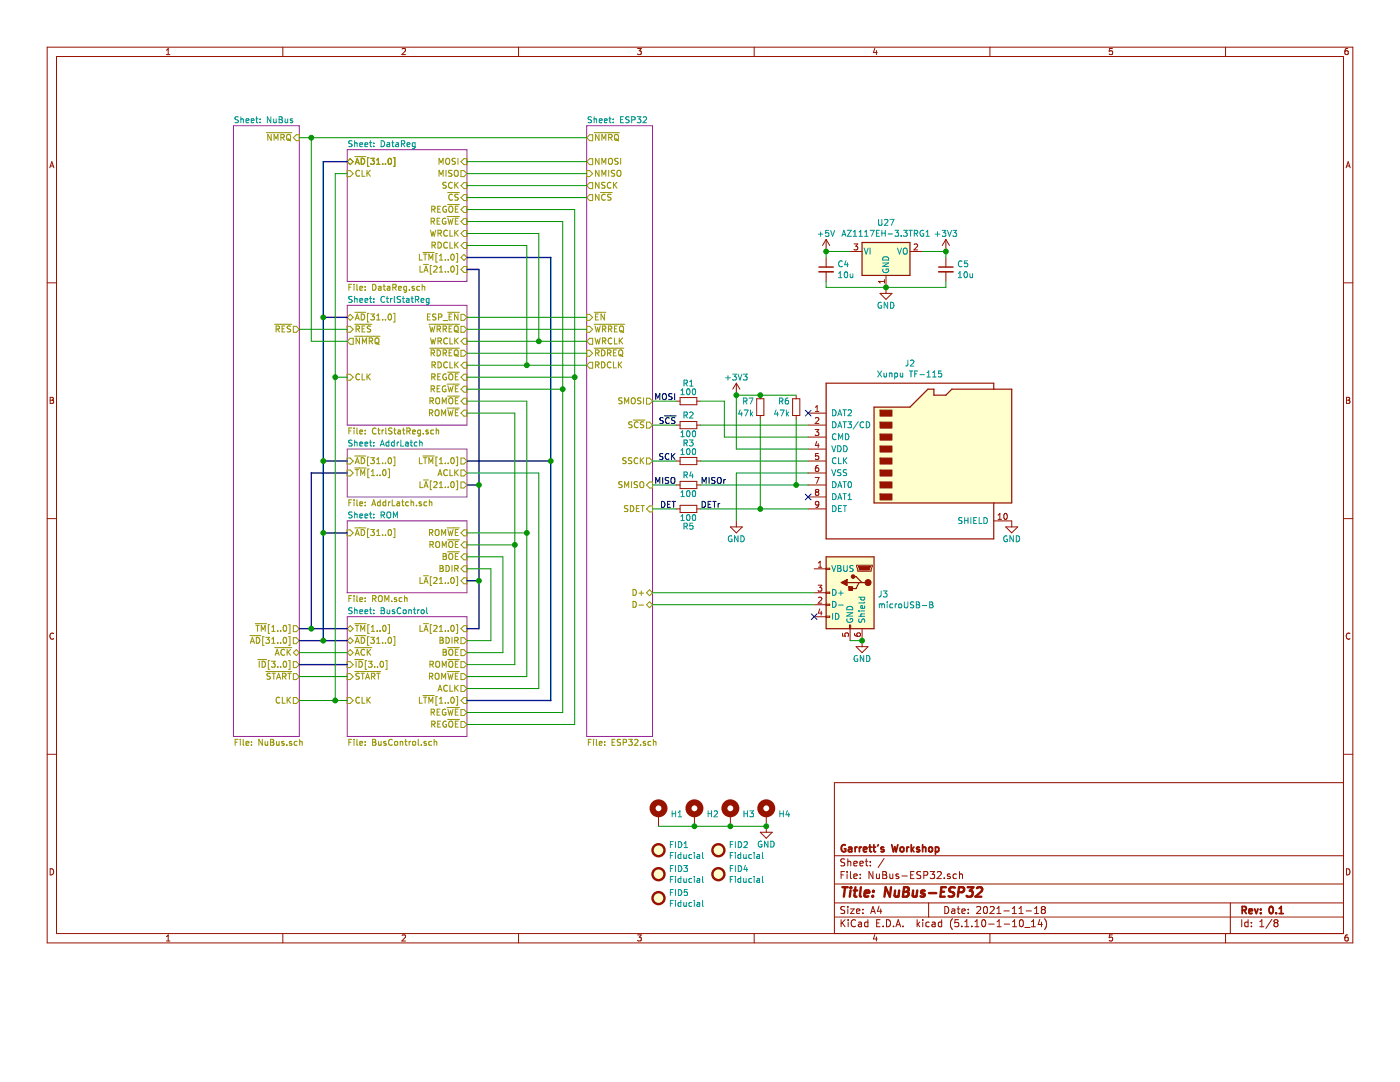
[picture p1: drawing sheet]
<svg xmlns="http://www.w3.org/2000/svg" width="279mm" height="216mm" viewBox="0 0 279 216" stroke-linecap="round" stroke-linejoin="round" font-family="sans-serif">
<path d="M0 0h279.4v215.9h-279.4z" fill-rule="evenodd" fill="#fff" stroke="#fff" stroke-width=".2"/>
<g fill="none" stroke="#981200" stroke-width=".2">
<path d="M9.4 9.4h260.6v178.7h-260.6zM11.3 11.3h256.8v175h-256.8zM33.2 10.9h.7M33.2 10l.4-.3v1.2M56.4 9.4v1.9M80.2 9.8l.5-.1 .2 .3-.7 .9h.7M103.5 9.4v1.9M127.2 9.7h.8l-.4 .4 .3 .2v.5l-.1 .1-.6-.1M150.5 9.4v1.9M174.6 9.6l-.3 .9h.8M174.9 10.1v.8M197.6 9.4v1.9"/>
<path d="M222 9.7h-.6v.6l.6-.1v.6l-.2 .1-.4-.1M244.6 9.4v1.9M269 9.7h-.4l-.1 .3-.1 .7 .2 .2 .4-.1v-.6l-.4-.1-.2 .3M9.9 33.5l.4-1.2 .5 1.2M10 33.1h.6M268.6 33.5l.5-1.2 .4 1.2M268.7 33.1h.6M9.4 56.4h1.9M164.9 47.8v2.4M164.9 51.4v1.9M164.9 54.2v2M164.9 47.8l-.7 1.2"/>
<path d="M164.9 47.8l.7 1.2M169.7 50.2h2.3M170.4 48.7h.8l-.4 .4 .3 .1 .1 .5-.3 .2-.5-.2M175.6 58.5h2.4l-1.2 1.2zM176.5 55.8v.7M176.5 56.2h-1.2l.3 .3M176.8 55v3.5M181.6 50.2h2.4M182.4 48.8l.5-.1 .2 .3-.7 .9h.7M188.8 47.8l.7 1.2M188.8 47.8v2.4M188.8 51.4v1.9"/>
<path d="M188.8 54.2v2M188.8 47.8l-.7 1.2M268.1 56.4h1.9M10 79.3h.4l.3 .2-.3 .4 .3 .2-.2 .4h-.5zM10 79.9h.4M135.7 79.3h3.4v1.5h-3.4zM147 76.5v2.4M147 76.5l-.8 1.2M147 76.5l.7 1.2M151 79.6h1.4v3.3h-1.4zM151.7 78.9v.7M158.2 79.6h1.4v3.3h-1.4z"/>
<path d="M158.9 78.9v.7M268.7 79.3h.4l.3 .2-.3 .4 .3 .2-.2 .4h-.5zM268.7 79.9h.4M135 92h.7M135 84.8h.7M135 96.8h.7M135 80h.7M135.7 84.1h3.4v1.4h-3.4zM135.7 91.3h3.4v1.4h-3.4zM135.7 96.1h3.4v1.4h-3.4zM139.1 92h.7M139.1 84.8h.7"/>
<path d="M139.1 96.8h.7M139.1 80h.7M151.7 82.9v.7M158.9 82.9v.7M161.3 92h3.6M161.3 82.4h3.6M161.3 84.8h3.6M161.3 87.2h3.6M161.3 89.6h3.6M161.3 94.4h3.6M161.3 96.8h3.6M161.3 99.2h3.6"/>
<path d="M162.7 85.7h.7l-.4 .5 .3 .1 .1 .4-.2 .2-.5-.1M162.7 95.3h.8l-.5 1.2M162.7 82.1h.7M162.7 81.3l.4-.4v1.2M162.7 83.4l.5-.1 .2 .4-.7 .8h.7M163 98.2l-.3-.3 .3-.2h.2l.2 .2-.2 .3M163 98.2l-.3 .2v.2l.3 .3 .3-.1 .1-.2v-.2l-.2-.2M163 98.2h.2M163 88.1l-.3 .8h.8M163.3 92.9h-.2a.74 .74 0 0 0-.1 1.2l.3-.1 .1-.4-.2-.3h-.2l-.3 .3M163.3 88.5v.8M163.3 90.5h-.5l-.1 .6 .5-.2 .2 .3v.3l-.2 .2-.5-.1"/>
<path d="M9.4 103.5h1.9M135 101.6h.7M135.7 100.8h3.4v1.5h-3.4zM139.1 101.6h.7M145.8 105.1h2.3l-1.1 1.2zM147 103.9v1.2M161.3 101.6h3.6M162.5 113.5h2.4M162.5 118.3h2.4M163.3 116.8h.7l-.4 .4 .3 .1 .1 .5-.2 .2-.5-.2M163.3 113.2h.7M163.3 112.3l.4-.3v1.2"/>
<path d="M163.3 119.3l.5-.1 .2 .3-.7 .9h.7M163.4 100.6l-.2 .2-.4-.1-.1-.1 .1-.4 .4-.2 .2 .3-.2 .8-.4 .1M164.9 113.4h.7v.2h-.7zM164.9 118.2h.7v.2h-.7zM171 112.8h3.1v.2l-.3 1h-2.6zM198.3 103.9h3.6v1.2M199.2 103.6h.7M199.2 102.8l.3-.4v1.2M200.5 102.6l.1-.2a.63 .63 0 0 1 .4 .6 .63 .63 0 0 1-.4 .6l-.3-.4zM200.7 105.1h2.4l-1.2 1.2zM268.1 103.5h1.9M10.7 126.4a.54 .54 0 0 0-.7 .5 .54 .54 0 0 0 .7 .5"/>
<path d="M162.5 120.7h2.4M162.5 123.1h2.4M163.6 121.5l-.3 .8h.8M163.9 122v.7M164.9 120.5h.7v.3h-.7zM164.9 122.9h.7v.3h-.7zM168.1 126.4v.5l.6 .1-.1-.5 .2-.2h.3l.2 .2-.1 .5M169.5 124.7h.3v.7h-.3zM169.7 125.4v2.4M170.5 126.4l.2 .4 .4 .2 .6-.1v-.5l-.2-.1-.4 .1-.1 .3 .2 .3M170.8 129h2.4l-1.2 1.2zM172 125.4v3.6"/>
<path d="M269.4 126.4a.54 .54 0 0 0-.7 .5 .54 .54 0 0 0 .7 .5M9.4 150.5h1.9M268.1 156.2h-101.6v30.1M268.1 150.5h1.9M10 173.4a.62 .62 0 0 1 .7 .6 .62 .62 0 0 1-.7 .6zM131.4 162.5v2.4M138.6 162.5v2.4M145.8 162.5v2.4M151.7 166.1h2.4l-1.2 1.2zM152.9 162.5v3.6M166.5 176.4h101.6M166.5 170.8h101.6"/>
<path d="M167.9 174.6h.4M168.5 173.9h-.6v1.4M168.6 171.4h-.5l-.3 .2 .1 .4 .6 .3v.4l-.2 .1-.5-.1M169.1 173.9v.1M169.1 174.4v.9M169.2 171.4v1.4M169.2 172l.2-.1h.3l.1 .9M169.7 173.9v1.2l.2 .2M170.4 174.9l.7-.2-.1-.2-.4-.1-.2 .2 .1 .6h.5M170.4 172.3l.7-.1-.1-.3h-.4l-.2 .1 .1 .7h.5M171.6 172.3l.7-.1-.1-.3h-.4l-.2 .1 .1 .7h.5M171.7 175.2v.1"/>
<path d="M171.7 174.5v.1M172.7 171.9h.5M172.9 171.4v1.2l.3 .2M173.7 172.7v.1M173.7 171.9v.1M174.2 173.9v1.4l-.8-1.4v1.4M174.9 174.4l.1 .8 .3 .1 .2-.1M175.5 174.4v.9M176.2 174.6h.5M176.2 173.9h.5l.2 .3-.2 .4 .2 .1 .1 .4-.3 .2h-.5zM176.4 171.3l-1.2 1.8M177.6 174.4l.1 .8 .3 .1 .2-.1"/>
<path d="M178.2 174.4v.9M179.3 174.5l-.3-.1-.2 .2 .1 .2 .4 .1v.3h-.5M180 174.8h1.1M181.7 174.6h.5M182.4 173.9h-.7v1.4h.7M183.7 174l-.5-.1-.2 .3 .1 .3 .6 .3v.4l-.2 .1-.5-.1M184.4 174.6h.6l.1-.6-.2-.1h-.5v1.4M185.6 173.9h.9l-.5 .6 .4 .1v.6l-.2 .1-.6-.1M187 174l.6-.1 .3 .4-.9 1h.9M188.5 175.2v.1M189.6 174.5l-.3-.1-.2 .2v.2l.5 .1v.3h-.5M190.9 174.5l-.4-.1-.3 .2 .1 .6 .2 .1 .4-.1"/>
<path d="M191.5 174.5l.2-.1 .3 .1 .1 .8M191.5 173.9v1.4M268.7 173.4a.62 .62 0 0 1 .7 .6 .62 .62 0 0 1-.7 .6zM33.2 186.9l.4-.4v1.3M33.2 187.8h.7M56.4 186.3v1.8M80.2 186.6l.5-.1 .2 .4-.7 .9h.7M103.5 186.3v1.8M127.2 186.5h.8l-.4 .5 .3 .1v.5l-.1 .2-.6-.2M150.5 186.3v1.8M166.5 183h101.6M166.5 180.2h101.6"/>
<path d="M167.9 183.5v1.4M168.1 184.1l.5 .8M168.6 181l-.5-.1-.3 .2 .1 .4 .6 .3v.4l-.2 .1-.5-.1M168.6 183.5l-.7 .8M169.2 180.9v.1M169.2 181.4v.9M169.3 183.5v.2M169.3 184v.9M169.7 181.4h.8l-.8 .9h.8M170.7 183.7a.56 .56 0 0 0-.7-.1 .56 .56 0 0 0-.1 .7 .53 .53 0 0 0 .2 .6 .53 .53 0 0 0 .6-.1M170.9 181.8l.7-.1-.1-.3h-.4l-.2 .2 .1 .6h.5M171.3 184.1h.6v.8"/>
<path d="M171.9 184.3l-.4 .1-.2 .2 .2 .3 .4-.1M172.2 182.2v.1M172.2 181.4v.2M173.2 184.1l-.4-.1-.3 .3 .1 .5 .2 .1 .4-.1M173.2 183.5v1.4M173.8 182.3l.4-1.4 .5 1.4M173.9 181.9h.7M174.6 186.5l-.3 .9h.8M174.9 187v.8M175 184.2h.4M175.4 180.8l-.3 1h.9M175.6 183.5h-.6v1.4h.6"/>
<path d="M175.8 181.4v.9M176.2 184.8v.1M176.9 183.5a.71 .71 0 0 1 .8 .7 .71 .71 0 0 1-.8 .7zM178.3 184.8v.1M178.8 184.9l.5-1.4 .4 1.4M178.9 184.5h.7M180.2 184.8v.1M183 183.5v1.4M183.2 184.4l.4 .5M183.6 184l-.6 .5M184.2 183.5v.2M184.2 184v.9"/>
<path d="M185.3 180.2v2.8M185.4 184.1l-.4-.1-.2 .3v.5l.2 .1 .4-.1M186 184.1h.6v.8M186.6 184.3l-.6 .3 .2 .3 .4-.1M187.9 184.1l-.4-.1-.2 .3v.5l.2 .1 .4-.1M187.9 183.5v1.4M188.6 180.9a.71 .71 0 0 1 .7 .7 .71 .71 0 0 1-.7 .7zM190 181.4h.5l.1 .9M190.1 183.3a1.61 1.61 0 0 0 0 2.2M190.6 181.7l-.5 .1-.2 .2 .2 .3 .5-.1M191 181.4h.6M191.2 180.9v1.2l.4 .2"/>
<path d="M191.3 183.5h-.7l-.1 .7 .7-.1 .1 .2v.5l-.2 .1-.6-.1M191.9 184.8v.1M192 181.8l.6-.1v-.3h-.4l-.2 .2v.6h.6M192.5 184.9h.9M192.5 183.9l.4-.4v1.4M193.2 182.2v.1M193.2 181.4v.2M194 184.8v.1M194.6 184.9h.8M194.6 183.9l.4-.4v1.4M194.9 181l.6-.1 .2 .4-.8 1h.8M196.1 183.6l.1-.1a.75 .75 0 0 1 .5 .7 .75 .75 0 0 1-.5 .7 .94 .94 0 0 1-.1-1.3z"/>
<path d="M196.4 181l.3-.1a.8 .8 0 0 1-.1 1.4l-.2-.1-.1-.4zM197.3 184.4h1.1M197.6 186.3v1.8M197.6 181l.5-.1 .3 .4-.9 1h.9M198.9 182.3h.9M198.9 181.3l.5-.4v1.4M199 184.9h.8M199 183.9l.4-.4v1.4M200.4 181.8h1M200.4 184.4h1.1M202 182.3h.8M202 181.3l.4-.4v1.4"/>
<path d="M202.1 184.9h.8M202.1 183.9l.4-.4v1.4M203.4 182.3h.8M203.4 181.3l.4-.4v1.4M203.6 183.7l.3-.2a.8 .8 0 0 1-.1 1.4l-.2-.1-.2-.4zM204.5 185.1h1.1M204.8 181.8h1.1M205.9 184.9h.7M205.9 183.9l.4-.4v1.4M206.5 182.3h.8M206.5 181.3l.4-.4v1.4M207.5 183.4l-.3 1.1h.9"/>
<path d="M207.9 184v.9M208.1 181.5l-.3-.3 .3-.3h.2l.3 .2-.3 .4M208.1 181.5l-.3 .3v.2l.3 .3h.2l.3-.3v-.4l-.3-.1M208.1 181.5h.2M208.5 183.3a1.61 1.61 0 0 1 0 2.2M222 186.5h-.6v.6l.6-.1v.6l-.2 .2-.4-.2M244.6 186.3v1.8M245.5 180.2v6.1M247.8 183.5v1.4M249.1 184.1l-.4-.1-.3 .3 .1 .5h.6M249.1 183.5v1.4M249.7 184.8v.1"/>
<path d="M249.7 184.1v.1M251.4 184.9h.8M251.4 183.9l.4-.4v1.4M253.8 183.4l-1.2 1.9M254.5 184.1l-.3 .3 .1 .4 .2 .1h.3l.3-.2v-.3l-.3-.3M254.5 184.1l-.3-.3 .3-.3h.3l.3 .3-.3 .3M254.5 184.1h.3M269 186.5l-.4 .1-.1 .2-.1 .7 .2 .3 .4-.2v-.6h-.4l-.2 .2"/>
</g>
<g fill="none" stroke="#981200" stroke-width=".36">
<path d="M168.7 168.6a.65 .65 0 0 0-.8 .7 .65 .65 0 0 0 .8 .6l.1-.5h-.3M169.4 169.1h.5l.1 .9M170 169.4h-.5l-.2 .2 .2 .4 .5-.1M170.7 169v1M171.1 169l-.4 .3M171.5 169v1M171.9 169l-.4 .3M172.3 169.5l.7-.1-.1-.3-.4-.1-.2 .2 .1 .7h.5M173.4 169h.5M173.6 168.6v1.2l.3 .2M174.2 169h.5M174.4 168.6v1.2l.3 .2"/>
<path d="M175.3 168.6l-.2 .2M176.4 169.1l-.4-.1-.2 .2 .1 .2 .5 .2v.3h-.6M178 168.6l.3 1.4 .3-1 .2 1 .4-1.4M179.7 169.2l.2-.2 .4 .2v.6l-.2 .2-.4-.2zM181 169v1M181.4 169l-.4 .3M181.9 168.6v1.4M182 169.4l.4 .6M182.4 169l-.5 .6M183.5 169.1l-.4-.1-.2 .2 .1 .2 .5 .2v.3h-.6M184.1 169.2l.2-.2 .4 .1 .1 .9M184.1 168.6v1.4"/>
<path d="M185.4 169.2l.2-.2 .4 .2v.6l-.2 .2-.4-.2zM186.7 169.1l.4-.1 .3 .3-.2 .6h-.5M186.7 169v1.4M247.9 181.6h.7l.1-.2-.1-.4-.1-.1h-.6v1.4M248.2 181.6l.5 .7M249.3 181.8l.6-.1v-.3h-.4l-.2 .2v.6h.6M250.4 181.4l.3 .9 .4-.9M251.6 182.2v.1M251.6 181.4v.2M253.4 181l.2-.1a.75 .75 0 0 1 .5 .7 .75 .75 0 0 1-.5 .7l-.3-.5zM254.7 182.2v.1M255.3 182.3h.8"/>
<path d="M255.3 181.3l.4-.4v1.4"/>
</g>
<g fill="none" stroke="#981200" stroke-width=".48">
<path d="M168.1 177h1.1M168.6 177l-.2 1.9M169.7 177.7l-.1 1.2M169.8 177v.2M169.8 177l.1 .1-.1 .1M170.4 177.7h.7M170.7 177l-.2 1.7 .1 .1 .3 .1M171.8 177l-.2 1.7 .2 .2M172.5 178.3l1-.2-.1-.3-.5-.1-.3 .2v.9h.7M174.2 178.8v.1M174.3 177.8h.1l-.1 .1M174.3 177.8v.1"/>
<path d="M177.8 177l-.2 1.9-.9-1.9-.2 1.9M178.6 177.7v1.1l.4 .1 .3-.1M179.4 177.7l-.1 1.2M180.3 177.9h.7M180.4 177l.8 .1 .2 .5-.4 .3 .2 .1a.55 .55 0 0 1-.3 .9h-.7zM182.2 177.7v1.1l.4 .1 .3-.1M183.1 177.7l-.2 1.2M184.6 177.8a.47 .47 0 0 0-.8 .2l.8 .6-.3 .3-.6-.1M185.4 178.2h1.5M187.8 177.9h.6M188.8 177h-.9l-.2 1.9h.9M190.6 177.1l-.7-.1-.4 .4 .1 .4 .7 .4v.6a.85 .85 0 0 1-1 0"/>
<path d="M191.3 178h.7l.3-.2a.49 .49 0 0 0-.2-.8h-.7l-.2 1.9M193.1 177h1.2l-.8 .8h.5l.1 .3-.2 .7-.8 .1-.2-.1M195 177.2l.3-.2h.4l.3 .2v.4l-.1 .2-1.2 1.1h1.1"/>
<circle cx="131.4" cy="179.2" r="1.19"/>
<circle cx="131.4" cy="169.7" r="1.19"/>
<circle cx="131.4" cy="174.4" r="1.19"/>
<circle cx="143.4" cy="169.7" r="1.19"/>
<circle cx="143.4" cy="174.4" r="1.19"/>
</g>
<path d="M46.6 25.1h13.1v121.9h-13.1zM69.3 29.9h23.9v26.3h-23.9zM117.1 25.1h13.1v121.9h-13.1zM69.3 60.9h23.9v23.9h-23.9zM69.3 89.6h23.9v9.6h-23.9zM69.3 103.9h23.9v14.4h-23.9zM69.3 123.1h23.9v23.9h-23.9z" fill="none" stroke="#982296" stroke-width=".2"/>
<g fill="none" stroke="#009596" stroke-width=".2">
<path d="M47.6 23.4l-.5-.1-.2 .1v.4l.6 .2 .1 .3-.3 .2-.4-.1M48.1 23.8h.4l.1 .7M48.1 23.3v1.2M49.1 24.1l.6-.1-.1-.2-.3-.1-.2 .2 .1 .5h.4M50.1 24.1l.6-.1-.1-.2-.3-.1-.2 .2 .1 .5h.4M51 23.7h.5M51.2 23.3v1l.3 .2M51.9 24.4v.1M51.9 23.8v.1M54 23.3v1.2l-.6-1.2v1.2M54.6 23.7l.1 .7h.4M55.1 23.7v.8"/>
<path d="M55.7 23.3l.6 .1v.2l-.2 .3 .3 .2-.1 .3-.6 .1zM55.7 23.9h.4M56.9 23.7v.7h.5M57.4 23.7v.8M58.4 23.8l-.3-.1-.2 .2 .1 .1 .4 .2v.2h-.5M70.3 28.1h-.5l-.2 .1v.3l.6 .3 .1 .3-.3 .2-.4-.1M70.8 28.1v1.2M70.8 28.6l.4-.1 .1 .8M71.8 28.9l.6-.1-.1-.3h-.3l-.2 .1 .1 .6h.4M72.8 28.9l.6-.1-.1-.3h-.3l-.2 .1 .1 .6h.4M73.7 28.5h.5M73.9 28.1v1l.3 .2"/>
<path d="M74.6 28.5v.1M74.6 29.2v.1M76.1 28.1a.6 .6 0 0 1 .7 .6 .6 .6 0 0 1-.7 .6zM77.3 28.5h.4l.1 .8M77.8 28.8l-.6 .2 .1 .2h.5M78.2 28.5h.4M78.4 28.1v1l.2 .2M79 28.5h.5v.8M79.5 28.8l-.5 .2v.2h.5M80.1 28.7l.6-.1v-.4l-.6-.1v1.2M80.4 28.7l.4 .6M81.2 28.9l.6-.1v-.3h-.4l-.2 .1 .1 .6h.5"/>
<path d="M82.8 28.5h-.3l-.2 .2 .1 .5h.4M82.8 28.5v.9l-.2 .3-.3-.1M118.1 23.4l-.5-.1-.2 .1v.4l.5 .2 .2 .3-.3 .2-.4-.1M118.6 23.3v1.2M118.6 23.8h.4l.1 .7M119.6 24.1l.6-.1-.1-.2-.3-.1-.2 .2v.5h.5M120.6 24.1l.6-.1-.1-.2-.3-.1-.2 .2 .1 .5h.4M121.5 23.7h.5M121.7 23.3v1l.3 .2M122.4 24.4v.1M122.4 23.8v.1M123.8 23.9h.5"/>
<path d="M124.4 23.3h-.6v1.2h.6M125.6 23.4l-.5-.1-.2 .2 .1 .3 .5 .2v.4h-.6M126.1 23.9l.6-.1v-.4l-.6-.1v1.2M127.2 23.3h.7l-.4 .5 .3 .1 .1 .4-.2 .2-.5-.1M128.4 23.4l.4-.1 .2 .3-.7 .9h.7M70.3 59.2l-.5-.1-.2 .2v.3l.6 .2 .1 .3-.3 .2h-.4M70.8 59.1v1.2M70.8 59.7l.4-.1 .1 .7M71.8 59.9l.6-.1-.1-.2-.3-.1-.2 .2 .1 .6h.4M72.8 59.9l.6-.1-.1-.2-.3-.1-.2 .2 .1 .6h.4M73.7 59.5h.5M73.9 59.1v1.1l.3 .1"/>
<path d="M74.6 59.6v.1M76.7 59.3a.53 .53 0 0 0-.7 .4 .53 .53 0 0 0 .7 .5M77.1 59.5h.4M77.3 59.1v1.1l.2 .1M77.9 59.5v.8M78.3 59.5l-.4 .3M78.7 59.1v1.1l.2 .1M79.9 59.2l-.4-.1-.2 .2v.3l.5 .2 .1 .3-.2 .2h-.4M80.3 59.5h.4M80.5 59.1v1.1l.2 .1M81.1 59.6h.5v.7M81.6 59.8l-.5 .2v.3h.5"/>
<path d="M82 59.5h.5M82.2 59.1v1.1l.3 .1M82.9 59.8l.6-.1 .1-.2-.1-.2-.6-.2v1.2M83.2 59.8l.4 .5M84 59.9l.6-.1-.1-.2-.3-.1-.2 .2 .1 .6h.4M85.6 59.6l-.3-.1-.2 .3 .1 .5h.4M85.6 59.5v1.1l-.2 .1h-.3M163.3 46.7h.9M163.8 46.3v.9M165.4 46h-.6v.5l.1-.1 .4 .1 .1 .5-.2 .2-.4-.2M165.8 46l.4 1.2 .4-1.2M167.4 55.4h.6"/>
<path d="M167.4 54.6l.3-.4v1.2M168 47.1l.4-1.2 .4 1.2M168.1 52.2a.53 .53 0 0 0-.7 .4 .53 .53 0 0 0 .7 .5M168.1 46.8h.6M168.6 54.3l.2-.1a.63 .63 0 0 1 .4 .6 .63 .63 0 0 1-.4 .6l-.3-.4zM168.8 52l-.2 .8h.7M169.1 45.9h.8l-.8 1.2h.8M169.1 52.4v.8M169.7 54.6v.8l.5-.1M170.2 54.6v.8M170.3 47.1h.7M170.3 46.3l.3-.4v1.2"/>
<path d="M171.4 46.3l.4-.4v1.2M171.4 47.1h.7M172.4 49.5l.5 1.2 .4-1.2M172.6 46.3l.3-.4v1.2M172.6 47.1h.7M173.6 49.5v1.2M173.6 45.9h.9l-.6 1.2M174.9 46.5h.4M175.3 43.8v1l.3 .2h.2l.2-.2v-1M175.5 45.9h-.6v1.2h.6M176 45.9v1.2M176 46.5h.7"/>
<path d="M176.2 52.5h1.1l-1.1 .7h1.1M176.2 53.7a.54 .54 0 0 0 .6 .7 .54 .54 0 0 0 .4-.7h-.4v.2M176.3 51.3a.63 .63 0 0 1 .7 0 .63 .63 0 0 1 .3 .6h-1.1zM176.5 43.9l.5-.1 .2 .3-.7 .9h.7M176.7 45.9v1.2M177.2 46.7h.9M177.6 43.8h.8l-.5 1.2M178.6 45.9h.7l-.4 .5 .4 .1v.5l-.2 .1-.5-.1M179.1 49.5l.4 1.2 .4-1.2M179.9 47v.1M180.3 49.7l.2-.2a.41 .41 0 0 1 .5 .4v.6l-.5 .2-.2-.2zM180.3 45.9h.7l-.4 .5 .4 .1v.5l-.2 .1-.5-.1"/>
<path d="M181.4 45.9h.7M181.7 45.9v1.2M182.5 46.6l.6-.1v-.4l-.6-.2v1.2M182.7 46.6l.5 .5M184.3 46a.54 .54 0 0 0-.7 .6 .54 .54 0 0 0 .7 .4v-.4h-.2M184.8 47.1h.7M184.8 46.3l.3-.4v1.2M186.6 46.7h1M187.1 46.3v.9M188 46h.8l-.4 .4 .3 .1 .1 .5-.3 .2-.5-.2M189.1 46l.4 1.2 .4-1.2M190.2 46h.7l-.4 .4 .4 .1v.5l-.2 .2-.5-.2"/>
<path d="M191.3 55.4h.6M191.3 54.6l.3-.4v1.2M192 52.2a.53 .53 0 0 0-.8 .4 .53 .53 0 0 0 .8 .5M192.5 54.3l.2-.1a.63 .63 0 0 1 .4 .6 .63 .63 0 0 1-.4 .6l-.3-.4zM193.1 52h-.6l-.1 .6 .5-.1 .2 .2v.3l-.2 .2-.5-.1M193.6 54.6v.8l.5-.1M194.1 54.6v.8M74.6 60.2v.1M135.9 77.9l.3-.3v1.2M135.9 78.8h.7M136.5 76.5l.6-.1v-.4l-.6-.2v1.2M136.8 76.5l.4 .5"/>
<path d="M137.1 77.7l.2-.1a.63 .63 0 0 1 .4 .6 .63 .63 0 0 1-.4 .6l-.3-.5zM137.6 77h.7M137.6 76.2l.4-.4v1.2M138.3 77.7l.1-.1a.65 .65 0 0 1 .4 .6 .65 .65 0 0 1-.4 .6l-.2-.5zM144.8 75.4h1M145.3 74.9v.9M146.2 74.6h.8l-.5 .5 .4 .1 .1 .4-.3 .2-.5-.1M147.3 74.6l.4 1.2 .4-1.2M148.4 74.6h.7l-.4 .5 .4 .1v.5l-.2 .1-.5-.1M149.5 79.4h.8l-.5 1.2M157.3 79.4h-.2a.74 .74 0 0 0-.2 1.2h.4l.1-.5-.2-.2h-.3l-.2 .2M175.1 74l.9 1.2"/>
<path d="M175.9 60.4a.55 .55 0 0 0-.7 .5 .55 .55 0 0 0 .7 .6l.1-.5h-.3M176 74l-.9 1.2M176.4 74.4l.1 .8 .4-.1M176.9 74.4v.8M177.2 60.3v1.2l-.7-1.2v1.2M177.5 74.4v.8M177.5 74.6l.4-.1 .1 .7M177.7 60.3a.6 .6 0 0 1 .7 .6 .6 .6 0 0 1-.7 .6zM178.6 74.5l.3-.1 .2 .2-.1 .6h-.4M178.6 74.4v1.2M179.7 74.4v.8l.5-.1M180.2 74.4v.8"/>
<path d="M181.2 71.9v.8l-.2 .3h-.3M181.5 74h.6M181.7 72l.4-.1 .3 .3-.8 .8h.8M181.8 74v1.2M182.6 74.6h.4M183.1 74h-.5v1.2M183.6 74.8h.9M185 75.2h.7M185 74.4l.4-.4v1.2M186.1 75.2h.7M186.1 74.4l.4-.4v1.2M187.9 74h-.6v.6l.2-.1 .4 .1v.5l-.2 .1-.4-.1"/>
<path d="M70.3 87.9l-.5-.1-.2 .1v.4l.6 .2 .1 .3-.3 .2h-.4M70.8 87.8v1.2M70.8 88.3h.4l.1 .7M71.8 88.6l.6-.1-.1-.2-.3-.1-.2 .2 .1 .6h.4M72.8 88.6l.6-.1-.1-.2-.3-.1-.2 .2 .1 .6h.4M73.7 88.2h.5M73.9 87.8v1l.3 .2M74.6 88.3v.1M74.6 88.9v.1M75.9 89l.4-1.2 .4 1.2M76 88.7h.6M77.6 88.3l-.3-.1-.3 .2 .2 .6h.4"/>
<path d="M77.6 87.8v1.2M78.7 88.3l-.3-.1-.3 .2 .1 .6h.5M78.7 87.8v1.2M79.3 88.2v.8M79.6 88.2l-.3 .2M80 87.8v1.2h.6M81 88.3h.4l.1 .7M81.5 88.5l-.6 .2 .1 .3h.5M81.9 88.2h.4M82 87.8v1l.3 .2M83.2 88.3l-.3-.1-.2 .2 .1 .6h.4M83.8 88.3h.4l.1 .7"/>
<path d="M83.8 87.8v1.2M135.9 90.7h.7M135.9 86.3l.3-.4v1.2M135.9 89.8l.3-.3v1.2M135.9 98.2l.3-.3v1.2M135.9 99.1h.7M135.9 87.1h.7M136.5 88.4l.6-.1v-.4l-.6-.1v1.2M136.5 82.8l.6-.1v-.4l-.6-.1v1.2M136.5 94.8l.6-.1v-.4l-.6-.1v1.2M136.8 88.4l.4 .6M136.8 94.8l.4 .6"/>
<path d="M136.8 82.8l.4 .6M137.1 89.6l.2-.1a.63 .63 0 0 1 .4 .6 .63 .63 0 0 1-.4 .6l-.3-.4zM137.1 86.1l.2-.2a.63 .63 0 0 1 .4 .6 .63 .63 0 0 1-.4 .6l-.3-.4zM137.1 98l.2-.1a.63 .63 0 0 1 .4 .6 .63 .63 0 0 1-.4 .6l-.3-.5zM137.6 87.8h.7l-.4 .4 .4 .2v.4l-.2 .2-.5-.1M137.6 82.3l.5-.1 .2 .4-.7 .8h.7M137.9 94.1l-.3 .9h.8M138.2 94.6v.8M138.3 89.6l.1-.1a.65 .65 0 0 1 .4 .6 .65 .65 0 0 1-.4 .6l-.2-.4zM138.3 86.1l.1-.2a.65 .65 0 0 1 .4 .6 .65 .65 0 0 1-.4 .6l-.2-.4zM138.3 98l.1-.1a.65 .65 0 0 1 .4 .6 .65 .65 0 0 1-.4 .6l-.2-.5zM147.7 81.8l-.3 .8h.8"/>
<path d="M148 82.2v.8M148.4 80h.6v-.5l-.6-.1v1.2M148.5 81.8h.8l-.5 1.2M148.7 80l.4 .6M149.8 81.8v1.2M149.9 82.6l.3 .4M150.2 82.2l-.4 .5M154.9 81.8l-.3 .8h.7M155.2 82.2v.8M155.6 80h.6v-.5l-.6-.1v1.2M155.7 81.8h.8l-.5 1.2M155.9 80l.3 .6"/>
<path d="M156.9 81.8v1.2M157.1 82.6l.3 .4M157.4 82.2l-.5 .5M166 88.9l.4 1.2 .4-1.2M166 93.7l.4 1.2 .4-1.2M166.2 81.8a.6 .6 0 0 1 .7 .6 .6 .6 0 0 1-.7 .6zM166.2 84.2a.6 .6 0 0 1 .7 .6 .6 .6 0 0 1-.7 .6zM166.2 96.1a.6 .6 0 0 1 .7 .6 .6 .6 0 0 1-.7 .6zM166.2 98.5a.6 .6 0 0 1 .7 .6 .6 .6 0 0 1-.7 .6zM166.9 86.7a.53 .53 0 0 0-.8 .4 .53 .53 0 0 0 .8 .5M166.9 91.4a.53 .53 0 0 0-.8 .5 .53 .53 0 0 0 .8 .5M167.2 88.9a.6 .6 0 0 1 .7 .6 .6 .6 0 0 1-.7 .6z"/>
<path d="M167.2 83l.4-1.2 .4 1.2M167.2 85.4l.4-1.2 .4 1.2M167.2 99.7l.4-1.2 .4 1.2M167.2 97.3l.4-1.2 .4 1.2M167.3 82.6h.6M167.3 85h.6M167.3 97h.6M167.3 99.4h.6M167.4 87.7v-1.2l.4 .9 .4-.9v1.2M167.4 91.3v1.2h.5M167.8 93.8l-.4-.1-.2 .1v.4l.5 .2 .1 .3-.2 .2h-.5M168.2 81.8h.7"/>
<path d="M168.2 84.2h.7M168.2 96.1h.7M168.2 98.5h.7M168.3 91.3v1.2M168.4 88.9a.6 .6 0 0 1 .7 .6 .6 .6 0 0 1-.7 .6zM168.5 91.9l.5 .6M168.6 81.8v1.2M168.6 84.2v1.2M168.6 96.1v1.2M168.6 98.5v1.2M168.7 86.5a.6 .6 0 0 1 .7 .6 .6 .6 0 0 1-.7 .6zM169 93.8l-.5-.1-.2 .1 .1 .4 .5 .3 .1 .2-.3 .2h-.4"/>
<path d="M169 91.3l-.7 .7M169.2 84.2h.7l-.4 .4 .4 .1v.4l-.2 .3-.5-.2M169.2 81.9l.5-.1 .2 .3-.7 .9h.7M169.2 99.7h.7M169.2 98.8l.4-.3v1.2M169.4 96.2l.1-.1a.63 .63 0 0 1 .5 .6 .63 .63 0 0 1-.5 .6l-.3-.5zM171.3 84.1l-1 1.5M172.4 84.3a.53 .53 0 0 0-.8 .5 .53 .53 0 0 0 .8 .4M172.9 84.2a.6 .6 0 0 1 .7 .6 .6 .6 0 0 1-.7 .6zM70.3 102.2l-.5-.1-.2 .2v.3l.6 .2 .1 .3-.3 .2h-.4M70.8 102.1v1.2M70.8 102.7l.4-.1 .1 .7"/>
<path d="M71.8 102.9l.6-.1-.1-.2h-.3l-.2 .1 .1 .6h.4M72.8 102.9l.6-.1-.1-.2h-.3l-.2 .1 .1 .6h.4M73.7 102.6h.5M73.9 102.1v1.1l.3 .1M74.6 102.6v.1M74.6 103.2v.1M76.1 102.8l.6-.1v-.4l-.6-.2v1.2M76.3 102.8l.4 .5M77.3 102.3l.2-.2a.41 .41 0 0 1 .5 .5l-.1 .6-.4 .1-.2-.1zM78.5 103.3v-1.2l.4 .9 .4-.9v1.2M135.9 103l.3-.3v1.2M135.9 103.9h.7"/>
<path d="M136.5 105l.6-.1v-.4l-.6-.1v1.2M136.8 105l.4 .6M137.1 102.8l.2-.1a.63 .63 0 0 1 .4 .6 .63 .63 0 0 1-.4 .6l-.3-.5zM138.3 104.4h-.6l-.1 .6 .5-.2 .2 .3v.3l-.2 .2-.5-.1M138.3 102.8l.1-.1a.65 .65 0 0 1 .4 .6 .65 .65 0 0 1-.4 .6l-.2-.5zM146 107a.55 .55 0 0 0-.7 .5 .55 .55 0 0 0 .7 .6l.1-.5h-.2M147.3 106.9v1.2l-.7-1.2v1.2M147.9 106.9a.6 .6 0 0 1 .6 .6 .6 .6 0 0 1-.6 .6zM166 112.8l.4 1.2 .4-1.2M166.2 100.9a.6 .6 0 0 1 .7 .6 .6 .6 0 0 1-.7 .6zM166.2 117.6a.6 .6 0 0 1 .7 .6 .6 .6 0 0 1-.7 .6zM166.2 120a.6 .6 0 0 1 .7 .6 .6 .6 0 0 1-.7 .6z"/>
<path d="M167.2 112.8l.6 .1v.3l-.2 .2 .3 .2-.1 .4h-.6zM167.2 113.4h.4M167.4 101.5h.4M167.4 118.4h.9M167.8 117.9v.9M167.9 100.9h-.5v1.2h.5M168.3 100.9h.7M168.4 112.8v1l.2 .2h.4l.1-.2v-1M168.6 100.9v1.2M170.3 112.9l-.5-.1-.1 .1v.5l.5 .1 .1 .3-.3 .2h-.4M171.4 119.2h1.2M171.8 119.2v.3l.2 .2 .5-.1v-.4"/>
<path d="M175.8 117.9v.9l-.1 .3h-.3M176.3 117.9h.7l-.4 .5 .4 .1v.4l-.2 .2-.5-.1M192 103.3h-.5l-.1 .1v.4l.5 .2 .1 .3-.2 .2-.5-.1M192.5 103.3v1.2M192.5 103.8h.7M193.2 103.3v1.2M193.8 103.3v1.2M194.3 103.8h.4M194.9 103.3h-.6v1.2h.6M195.4 103.3v1.2h.6M196.4 103.3a.6 .6 0 0 1 .7 .6 .6 .6 0 0 1-.7 .6zM201 107a.55 .55 0 0 0-.7 .5 .55 .55 0 0 0 .7 .6v-.5h-.2"/>
<path d="M202.2 106.9v1.2l-.6-1.2v1.2M202.8 106.9a.6 .6 0 0 1 .7 .6 .6 .6 0 0 1-.7 .6zM70.3 121.3h-.5l-.2 .1v.3l.6 .3 .1 .2-.3 .3-.4-.1M70.8 121.3v1.2M70.8 121.8l.4-.1 .1 .8M71.8 122.1l.6-.1-.1-.3h-.3l-.2 .1 .1 .6h.4M72.8 122.1l.6-.1-.1-.3h-.3l-.2 .1 .1 .6h.4M73.7 121.7h.5M73.9 121.3v1l.3 .2M74.6 122.3v.2M74.6 121.7v.1M76.1 121.3h.4l.2 .2-.2 .3 .2 .3-.2 .4h-.4z"/>
<path d="M76.1 121.8h.4M77.3 121.7v.7l.5-.1M77.8 121.7v.8M78.7 121.7h-.3l-.1 .1 .1 .2 .3 .1v.3h-.4M80 121.4a.54 .54 0 0 0-.7 .4 .54 .54 0 0 0 .6 .6l.1-.1M80.5 121.8l.2-.1 .3 .1v.6l-.5-.1zM81.6 121.8l.4-.1 .1 .8M81.6 121.7v.8M82.5 121.7h.5M82.7 121.3v1l.3 .2M83.3 121.7v.8M83.7 121.7l-.4 .2"/>
<path d="M84.1 121.8l.2-.1 .3 .1-.1 .6-.4-.1zM85.2 121.3v1l.2 .2M166.2 122.4v1.2M166.7 122.4a.6 .6 0 0 1 .7 .6 .6 .6 0 0 1-.7 .6zM167.4 120.7h.9M169 122.2h1.2l-1.2 .7h1.2M169.1 123.5a.54 .54 0 0 0 .5 .7 .54 .54 0 0 0 .5-.8h-.4v.3M169.2 121.1a.63 .63 0 0 1 .7-.1 .63 .63 0 0 1 .3 .7h-1.2zM171.1 130.9a.55 .55 0 0 0-.7 .5 .55 .55 0 0 0 .7 .5l.1-.4h-.3M171.4 123h1.2M171.4 121.9h.1M171.4 123.5v.4l.1 .2h.3l.3-.5 .3-.1 .2 .2-.1 .5"/>
<path d="M171.8 121.9h.8M172.4 130.8v1.2l-.7-1.2v1.2M172.5 120.9l.1 .3-.2 .2-.6-.1v-.4l.3-.1 .1 .6M172.6 122.5h-.8l.1 .5M172.6 120.1l-.2 .2h-1M172.9 130.8a.6 .6 0 0 1 .7 .6 .6 .6 0 0 1-.7 .6zM175.5 120.5v.8M175.5 120.6l.3-.1 .2 .2M176 120.7l.2-.2h.2l.1 .8M176 120.7v.6M177.1 120.1v.1M177.1 120.5v.8"/>
<path d="M178.2 120.5h-.4l-.2 .2 .1 .5h.5M178.7 120.5v.8M179 120.5l-.3 .2M179.4 120.5h.3l.3 .2-.1 .5h-.5zM180.5 120.1v1l.2 .2 .3-.1 .2-.1v-1M182.4 120.2l-.5-.1-.2 .1 .1 .4 .4 .2 .2 .3-.3 .2-.4-.1M182.9 120.1l.5 .1 .1 .2-.2 .3 .3 .2-.2 .3-.5 .1zM182.9 120.7h.4M184.1 120.8h.9M185.5 120.1l.6 .1 .1 .2-.3 .3 .3 .2-.1 .3-.6 .1zM185.5 120.7h.4M133.8 168.5h.4"/>
<path d="M133.8 170.7h.4M133.8 173.3h.4M133.8 175.5h.4M133.8 178.1h.4M134.1 162.4h.7M134.1 161.8v1.2M134.4 167.9h-.6v1.2M134.4 170.1h-.6v1.2M134.4 172.7h-.6v1.2M134.4 174.9h-.6v1.2M134.4 177.5h-.6v1.2M134.4 179.7h-.6v1.2"/>
<path d="M134.8 167.9v1.2M134.8 170.1v.1M134.8 170.5v.8M134.8 172.7v1.2M134.8 174.9v.1M134.8 175.3v.8M134.8 177.5v1.2M134.8 179.7v.1M134.8 161.8v1.2M135.3 163h.7M135.3 162.1l.4-.3v1.2M135.4 167.9a.6 .6 0 0 1 .7 .6 .6 .6 0 0 1-.7 .6z"/>
<path d="M135.4 172.7a.6 .6 0 0 1 .7 .6 .6 .6 0 0 1-.7 .6zM135.4 177.5a.6 .6 0 0 1 .7 .6 .6 .6 0 0 1-.7 .6zM135.9 175.3h-.3l-.3 .2 .1 .5h.5M135.9 170.1v1.2M135.9 174.9v1.2M135.9 179.7v1.2M135.9 170.6l-.3-.1-.3 .2 .1 .6h.5M136.5 170.5v.8l.5-.1M136.5 175.3v.7h.5M136.5 172.7h.7l-.4 .5 .4 .1v.5l-.2 .1-.5-.1M136.5 169.1h.7M136.5 168.3l.4-.4v1.2"/>
<path d="M137 170.5v.8M137 175.3v.8M137.2 177.5h-.6l-.1 .6 .2-.2 .5 .2v.5l-.2 .1-.5-.1M138 175.3h-.3l-.2 .2 .1 .5h.4M138 170.6l-.3-.1-.2 .2 .1 .6h.4M138.6 170.1v.1M138.6 170.5v.8M138.6 174.9v.1M138.6 175.3v.8M138.6 179.7v.1M139.1 170.6h.5v.7M139.1 175.3h.5v.8"/>
<path d="M139.6 170.8l-.5 .2 .1 .3h.4M139.6 175.6l-.5 .2 .1 .3 .4-.1M140.2 170.1v1l.2 .2M140.2 174.9v1l.2 .2M140.2 179.7v1l.2 .2M141.3 162.4h.7M141.3 161.8v1.2M142 161.8v1.2M142.5 161.9l.5-.1 .2 .3-.7 .9h.7M145.7 168.5h.4M145.7 170.7h.4M145.7 173.3h.4"/>
<path d="M145.7 175.5h.4M146.3 167.9h-.6v1.2M146.3 170.1h-.6v1.2M146.3 172.7h-.6v1.2M146.3 174.9h-.6v1.2M146.8 167.9v1.2M146.8 170.1v.1M146.8 170.5v.8M146.8 172.7v1.2M146.8 174.9v.1M146.8 175.3v.8M147.3 167.9a.6 .6 0 0 1 .7 .6 .6 .6 0 0 1-.7 .6z"/>
<path d="M147.3 172.7a.6 .6 0 0 1 .7 .6 .6 .6 0 0 1-.7 .6zM147.8 170.6l-.3-.1-.2 .2 .1 .6h.4M147.8 175.3h-.3l-.2 .2 .1 .5h.4M147.8 170.1v1.2M147.8 174.9v1.2M148.4 170.5l.1 .8 .4-.1M148.4 175.3l.1 .7h.4M148.5 161.8v1.2M148.5 162.4h.7M148.5 168.1l.4-.2 .3 .4-.8 .8h.8M148.7 172.7l-.2 .8h.7M148.9 170.5v.8"/>
<path d="M148.9 175.3v.8M149 173.1v.8M149.2 161.8v1.2M149.6 161.8h.8l-.4 .4 .3 .2v.5l-.2 .1-.5-.1M150 170.6l-.3-.1-.3 .2 .1 .6h.5M150 175.3h-.3l-.3 .2 .1 .5h.5M150.5 170.1v.1M150.5 170.5v.8M150.5 174.9v.1M150.5 175.3v.8M151.1 170.6h.4l.1 .7M151.1 175.3h.4l.1 .8"/>
<path d="M151.6 170.8l-.6 .2 .2 .3h.4M151.6 175.6l-.6 .2 .2 .3 .4-.1M152 167.9a.55 .55 0 0 0-.7 .5 .55 .55 0 0 0 .7 .6l.1-.5h-.3M152.2 174.9v1l.1 .2M152.2 170.1v1l.1 .2M153.3 167.8v1.2l-.7-1.2v1.2M153.8 167.8a.6 .6 0 0 1 .7 .6 .6 .6 0 0 1-.7 .6zM155.6 162.4h.7M155.6 161.8v1.2M156.3 161.8v1.2M157.1 161.7l-.3 .9h.8M157.4 162.2v.8"/>
<path d="M133.8 180.2h.4M134.8 180.1v.8M135.9 180.1h-.3l-.3 .2 .1 .5h.5M136.5 180.1v.7l.5-.1M137 180.1v.8M138 180.1h-.3l-.2 .2 .1 .5h.4M138.6 180.1v.8M139.1 180.1h.5v.8M139.6 180.4l-.5 .2 .1 .3 .4-.1"/>
</g>
<g fill="none" stroke="#969400" stroke-width=".2">
<path d="M53.2 26.5h5M54.1 26.8v1.2l-.6-1.2v1.2M54.7 28v-1.2l.4 .9 .4-.9v1.2M56.1 27.4h.5l.1-.2v-.3l-.6-.1v1.2M56.3 27.4l.4 .6M57.3 27l.2-.2a.41 .41 0 0 1 .5 .4l-.1 .6-.4 .2-.2-.2zM57.4 27.7l.6 .4M59.1 26.9h.6v1.2h-.6l-.6-.6zM69.3 34h.6l.6 .6-.6 .6h-.6zM69.3 32.3l.6-.6 .6 .6-.6 .6zM70.8 31.3h2.2M70.9 32.8l.4-1.2 .4 1.2"/>
<path d="M71 32.4h.6M71.8 34.1a.53 .53 0 0 0-.8 .5 .53 .53 0 0 0 .8 .5M72.1 31.6a.6 .6 0 0 1 .7 .6 .6 .6 0 0 1-.7 .6zM72.3 34v1.2h.5M73.2 34v1.2M73.4 34.5l.5 .7M73.6 31.5h-.2v1.7h.2M73.9 34l-.7 .7M74 31.6h.7l-.4 .4 .3 .2 .1 .4-.2 .2-.5-.1M75.2 31.9l.3-.3v1.2M75.2 32.8h.6M76.4 32.7v.1"/>
<path d="M76.9 32.7v.1M77.6 31.7l.1-.1a.63 .63 0 0 1 .5 .6 .63 .63 0 0 1-.5 .6l-.3-.5zM78.5 31.5h.3v1.7h-.3M87.6 32.8v-1.2l.4 .8 .4-.8v1.2M87.6 35.2v-1.2l.4 .8 .4-.8v1.2M89 31.8l.2-.2 .4 .1a.73 .73 0 0 1-.1 1.1l-.5-.2zM89 34v1.2M89.1 36.4h-.5l-.2 .2 .1 .3 .5 .2v.3l-.6 .1M89.3 38.4h2.4M90.2 34h-.5l-.1 .1v.3l.5 .3 .1 .3-.2 .2-.5-.1M90.3 36.5a.53 .53 0 0 0-.8 .5 .53 .53 0 0 0 .8 .4M90.3 38.9a.53 .53 0 0 0-.7 .5 .53 .53 0 0 0 .7 .4"/>
<path d="M90.7 34.1l.2-.1a.41 .41 0 0 1 .5 .4v.6l-.5 .2-.2-.2zM90.8 36.4v1.2M90.9 31.7l-.5-.1-.1 .1v.4l.5 .2 .1 .3-.2 .2-.5-.1M90.9 36.9l.5 .7M91.4 31.6v1.2M91.4 38.8h-.4l-.2 .2 .1 .3 .5 .2v.3l-.6 .1M91.4 36.4l-.6 .7M92 34h.6l.6 .6-.6 .6h-.6zM92 32.3l.6-.6h.6v1.2h-.6zM92 37l.6-.6h.6v1.2h-.6zM92 39.4l.6-.6h.6v1.2h-.6zM117.1 37l.6-.6h.6v1.2h-.6z"/>
<path d="M117.1 34h.6l.6 .6-.6 .6h-.6zM117.1 32.3l.6-.6h.6v1.2h-.6zM117.1 39.4l.6-.6h.6v1.2h-.6zM117.1 27.5l.6-.6h.6v1.2h-.6zM118.6 26.5h5M119.5 26.8v1.2l-.6-1.2v1.2M119.5 31.6v1.2l-.6-1.2v1.2M119.5 34v1.2l-.6-1.2v1.2M119.5 36.4v1.2l-.6-1.2v1.2M119.5 38.8v1.2l-.6-1.2v1.2M119.8 38.4h2.4M120.1 28v-1.2l.4 .9 .4-.9v1.2"/>
<path d="M120.1 32.8v-1.2l.4 .8 .4-.8v1.2M120.1 35.2v-1.2l.4 .8 .4-.8v1.2M120.7 36.4h-.4l-.3 .2 .2 .3 .5 .2v.3l-.7 .1M120.8 38.9a.53 .53 0 0 0-.8 .5 .53 .53 0 0 0 .8 .4M121.5 31.8l.2-.2a.42 .42 0 0 1 .5 .4v.6l-.5 .2-.2-.2zM121.5 27.4h.6l.1-.2-.1-.3-.6-.1v1.2M121.5 34v1.2M121.8 27.4l.4 .6M121.9 36.5a.53 .53 0 0 0-.7 .5 .53 .53 0 0 0 .7 .4M121.9 38.8h-.4l-.3 .2 .2 .3 .5 .2v.3l-.7 .1M122.4 36.4v1.2M122.6 36.9l.5 .7"/>
<path d="M122.7 34h-.5l-.2 .2 .1 .3 .5 .2v.4h-.6M122.7 27l.2-.2a.42 .42 0 0 1 .5 .4v.6l-.5 .2-.2-.2zM122.8 27.7l.7 .4M123.1 36.4l-.7 .7M123.2 34.1l.2-.1a.41 .41 0 0 1 .5 .4v.6l-.5 .2-.2-.2zM123.4 31.7l-.5-.1-.2 .1v.3l.5 .3 .2 .3-.3 .2-.4-.1M123.9 31.6v1.2M69.6 57.3h.4M70.2 56.7h-.6v1.2M70.7 56.7v.1M70.7 57.1v.8M71.2 56.7v1.1l.2 .1"/>
<path d="M71.8 57.5l.6-.1-.1-.2-.3-.1-.2 .2 .1 .6h.4M72.9 57.2v.1M72.9 57.8v.1M74.4 56.7a.6 .6 0 0 1 .7 .6 .6 .6 0 0 1-.7 .6zM75.6 57.2h.4l.1 .7M76.1 57.4l-.6 .2 .1 .3h.5M76.5 57.1h.4M76.6 56.7v1.1l.3 .1M77.3 57.2h.5v.7M77.8 57.4l-.5 .2v.3h.5M78.4 57.3h.6l.1-.2-.1-.3-.6-.1v1.2M78.7 57.3l.4 .6"/>
<path d="M79.5 57.5l.6-.1-.1-.2-.3-.1-.2 .2 .1 .6h.4M81.1 57.2l-.3-.1-.2 .2 .1 .6h.4M81.1 57.1v1.1l-.2 .1h-.3M81.7 57.8v.1M82.7 57.2l-.3-.1-.2 .2 .1 .2 .4 .1v.3h-.5M83.7 50.7v1.2h.6M83.8 57.2l-.4-.1-.2 .2 .1 .6h.5M83.8 53.1v1.2h.6M84.3 57.3l.4-.1 .1 .7M84.3 56.7v1.2M84.4 50.4h2.3M84.5 52.8h1"/>
<path d="M84.5 50.7h.7M84.6 54.3l.4-1.2 .4 1.2M84.7 54h.6M84.8 50.7v1.2M85.6 51.9v-1.2l.4 .9 .4-.9v1.2M85.9 45.9l.3 1.2 .2-.8 .3 .8 .3-1.2M86 44.2l.6-.1 .1-.4-.7-.2v1.2M86.2 41.8l.6-.1v-.4l-.6-.2v1.2M86.2 53h-.3v1.7h.3M86.2 48.9h.6l.1-.2-.1-.3-.6-.1v1.2M86.3 44.2l.4 .5M86.4 41.8l.4 .5"/>
<path d="M86.5 48.9l.4 .6M86.5 53.2l.5-.1 .2 .3-.7 .9h.7M87.2 44.1h.4M87.3 50.6h-.3v1.7h.3M87.4 41.7h.3M87.4 48.3a.6 .6 0 0 1 .7 .6 .6 .6 0 0 1-.7 .6zM87.4 46.5h.6l.1-.2-.1-.3-.6-.1v1.2M87.7 51l.3-.3v1.2M87.7 53.4l.3-.3v1.2M87.7 54.3h.7M87.7 51.9h.7M87.7 46.5l.4 .6"/>
<path d="M87.8 43.5h-.6v1.2h.6M87.9 41.1h-.5v1.2h.5M88.9 51.8v.1M88.9 54.2v.1M88.9 43.6a.55 .55 0 0 0-.6 .5 .55 .55 0 0 0 .6 .6l.1-.5h-.2M89.1 41.2a.54 .54 0 0 0-.7 .6 .54 .54 0 0 0 .7 .4v-.4h-.2M89.2 43.2h2.5M89.3 46a.53 .53 0 0 0-.7 .1 .53 .53 0 0 0 0 .7l.3 .3 .4-.1M89.3 48.4a.53 .53 0 0 0-.7 .1 .53 .53 0 0 0 0 .7l.3 .3 .4-.1M89.3 40.8h2.4M89.4 43.5l.3 1.2 .2-.8 .2 .8 .3-1.2M89.5 51.8v.1"/>
<path d="M89.5 54.2v.1M89.6 41.3l.2-.2a.42 .42 0 0 1 .6 .5l-.2 .7h-.5a.87 .87 0 0 1-.1-1zM89.8 45.9v1.2h.6M89.8 48.3v1.2h.6M90.1 50.8l.2-.1a.63 .63 0 0 1 .4 .6 .63 .63 0 0 1-.4 .6l-.3-.5zM90.1 53.2l.2-.1a.63 .63 0 0 1 .4 .6 .63 .63 0 0 1-.4 .6l-.3-.5zM90.8 45.9v1.2M90.8 48.3v1.2M90.9 44.1h.4M90.9 41.7h.4M90.9 48.8l.5 .7M90.9 46.5l.5 .6"/>
<path d="M91 50.6h.3v1.7h-.3M91 53h.3v1.7h-.3M91.4 41.1h-.5v1.2h.5M91.4 43.5h-.5v1.2h.5M91.4 48.3l-.6 .7M91.4 45.9l-.6 .7M92 41.8l.6-.6h.6v1.2h-.6zM92 44.2l.6-.6h.6v1.2h-.6zM92 46.6l.6-.6h.6v1.2h-.6zM92 49l.6-.6h.6v1.2h-.6zM92 53.8l.6-.6h.6v1.2h-.6zM92.6 50.8l.6 .6-.6 .6-.6-.6z"/>
<path d="M54.8 64.7h3.4M55.1 65.7l.6-.1v-.4l-.6-.2v1.2M55.4 65.7l.4 .5M56.3 65.6h.4M56.8 65h-.5v1.2h.5M58 65.1l-.5-.1-.2 .3 .1 .3 .5 .2v.3l-.6 .1M58.5 65.1h.6l.6 .6-.6 .6h-.6zM69.3 65.1h.6l.6 .6-.6 .6h-.6zM69.3 74.7h.6l.6 .6-.6 .6h-.6zM69.3 68.1l.6-.6h.6v1.2h-.6zM69.3 63.3l.6-.6 .6 .6-.6 .6zM70.8 62.3h2.2"/>
<path d="M70.8 64.7h3.4M70.8 67.1h5M70.9 63.8l.4-1.1 .4 1.1M71 63.5h.6M71.1 65.7l.6-.1v-.4l-.6-.2v1.2M71.3 65.7l.5 .5M71.8 74.7a.53 .53 0 0 0-.8 .5 .53 .53 0 0 0 .8 .5M71.8 67.4v1.2l-.7-1.2v1.2M72.1 62.7a.6 .6 0 0 1 .7 .5 .6 .6 0 0 1-.7 .6zM72.3 74.6v1.2h.5M72.3 65.6h.4M72.3 68.6v-1.2l.4 .9 .4-.9v1.2"/>
<path d="M72.8 65h-.5v1.2h.5M73.2 74.6v1.2M73.4 75.1l.5 .7M73.6 62.5h-.2v1.8h.2M73.7 68.1l.6-.1 .1-.2-.1-.2-.6-.2v1.2M73.9 74.6l-.7 .7M74 65.1l-.5-.1-.1 .2v.4l.5 .1 .1 .3-.3 .2h-.4M74 62.7h.7l-.4 .4 .3 .1 .1 .4-.2 .2-.5-.1M74 68.1l.4 .5M74.9 67.6l.2-.2a.42 .42 0 0 1 .5 .4v.7l-.5 .1-.2-.1zM75.1 68.3l.6 .4M75.2 63l.3-.3v1.1"/>
<path d="M75.2 63.8h.6M76.4 63.7v.1M76.9 63.7v.1M77.6 62.8l.1-.1a.63 .63 0 0 1 .5 .5 .63 .63 0 0 1-.5 .6l-.3-.4zM78.5 62.5h.3v1.8h-.3M85.3 63.2h.4M85.6 64.7h6.1M85.8 69.5h5.9M85.8 65l.2 1.2 .3-.8 .2 .8 .3-1.2M85.8 80h.6l.1-.2-.1-.3-.6-.1v1.2M85.9 62.7h-.6v1.1h.6M85.9 67.4l.3 1.2 .2-.8 .3 .8 .3-1.2"/>
<path d="M86 70.4h.6l.1-.5-.7-.1v1.2M86 77.6h.6l.1-.5-.7-.1v1.2M86.1 80l.4 .6M86.2 75.2l.6-.1v-.4l-.6-.1v1.2M86.2 72.8h.6l.1-.2-.1-.3-.6-.1v1.2M86.3 77.6l.4 .6M86.3 70.4l.4 .6M86.4 75.2l.4 .6M86.5 72.8l.4 .6M87 79.5l.2-.1a.41 .41 0 0 1 .5 .4v.6l-.5 .2-.2-.2zM87 62.7h-.5l-.1 .1v.4l.5 .1 .1 .3-.2 .2h-.5M87.2 65.7l.6-.1 .1-.4-.7-.2v1.2"/>
<path d="M87.2 69.8a.6 .6 0 0 1 .7 .6 .6 .6 0 0 1-.7 .6zM87.2 77.6h.4M87.4 75.2h.3M87.4 68.1l.6-.1 .1-.2-.1-.2-.6-.2v1.2M87.4 72.2a.6 .6 0 0 1 .7 .6 .6 .6 0 0 1-.7 .6zM87.5 63.3l.6-.1v-.4l-.6-.1v1.1M87.5 65.7l.4 .5M87.7 68.1l.4 .5M87.8 77h-.6v1.2h.6M87.9 74.6h-.5v1.2h.5M88.4 65.7l.6-.1 .1-.4-.7-.2v1.2M88.4 70.4h.6l.1-.5-.7-.1v1.2"/>
<path d="M88.4 64h.9M88.7 70.4l.4 .6M88.7 65.7l.4 .5M88.9 77.1a.55 .55 0 0 0-.6 .5 .55 .55 0 0 0 .6 .5l.1-.4h-.2M89.1 74.7a.54 .54 0 0 0-.7 .5 .54 .54 0 0 0 .7 .5v-.4h-.2M89.2 76.7h2.5M89.3 67.6a.53 .53 0 0 0-.7 0 .53 .53 0 0 0 0 .7l.3 .3 .4-.1M89.3 72.3a.53 .53 0 0 0-.7 .1 .53 .53 0 0 0 0 .7l.3 .3 .4-.1M89.3 62.3h2.4M89.3 79h2.4M89.3 74.3h2.4M89.4 77l.3 1.2 .2-.9 .2 .9 .3-1.2"/>
<path d="M89.6 74.8l.2-.2a.42 .42 0 0 1 .6 .4l-.2 .7h-.5a.87 .87 0 0 1-.1-.9zM89.6 79.5l.2-.1a.42 .42 0 0 1 .6 .4l-.2 .7h-.5a.87 .87 0 0 1-.1-1zM89.6 63.2h.4M89.6 65.6h.4M89.6 70.4h.4M89.8 67.4v1.2h.6M89.8 72.2v1.2h.6M90.2 62.7h-.6v1.1h.6M90.2 65h-.6v1.2h.6M90.2 69.8h-.6v1.2h.6M90.7 65.2l.2-.2a.41 .41 0 0 1 .5 .4v.7l-.5 .1-.2-.1zM90.7 70l.2-.2a.41 .41 0 0 1 .5 .4v.6l-.5 .2-.2-.2z"/>
<path d="M90.8 67.4v1.2M90.8 72.2v1.2M90.9 65.9l.6 .5M90.9 70.7l.6 .4M90.9 77.6h.4M90.9 80h.4M90.9 75.2h.4M90.9 68l.5 .6M90.9 72.7l.5 .7M91.4 62.7v1.1l-.7-1.1v1.1M91.4 74.6h-.5v1.2h.5M91.4 77h-.5v1.2h.5"/>
<path d="M91.4 79.4h-.5v1.2h.5M91.4 67.4l-.6 .7M91.4 72.2l-.6 .7M92 62.7h.6l.6 .6-.6 .6h-.6zM92 65.1h.6l.6 .6-.6 .6h-.6zM92 69.9h.6l.6 .6-.6 .6h-.6zM92 68.1l.6-.6h.6v1.2h-.6zM92 72.9l.6-.6h.6v1.2h-.6zM92 75.3l.6-.6h.6v1.2h-.6zM92 77.7l.6-.6h.6v1.2h-.6zM117.1 68.1l.6-.6h.6v1.2h-.6zM117.1 72.9l.6-.6h.6v1.2h-.6z"/>
<path d="M117.1 62.7h.6l.6 .6-.6 .6h-.6zM117.1 65.1h.6l.6 .6-.6 .6h-.6zM117.1 69.9h.6l.6 .6-.6 .6h-.6zM118.6 62.3h2.3M118.6 64.7h6.1M118.6 69.5h5.9M118.8 67.4l.2 1.2 .3-.8 .2 .8 .3-1.2M118.8 65l.2 1.2 .3-.8 .2 .8 .3-1.2M118.9 70.4l.6-.1v-.4l-.6-.1v1.2M118.9 72.8l.6-.1v-.4l-.6-.1v1.2M118.9 63.2h.4M119.1 72.8l.4 .6"/>
<path d="M119.1 70.4l.4 .6M119.4 62.7h-.5v1.1h.5M120 69.8a.6 .6 0 0 1 .7 .6 .6 .6 0 0 1-.7 .6zM120 72.2a.6 .6 0 0 1 .7 .6 .6 .6 0 0 1-.7 .6zM120.2 65.7l.7-.1v-.4l-.7-.2v1.2M120.2 68.1l.7-.1v-.4l-.7-.2v1.2M120.5 68.1l.4 .5M120.5 65.7l.4 .5M120.6 62.7v1.1l-.6-1.1v1.1M121.2 70.4l.7-.1v-.4l-.7-.1v1.2M121.4 65.7l.7-.1v-.4l-.7-.2v1.2M121.5 70.4l.4 .6"/>
<path d="M121.7 65.7l.4 .5M121.9 72.3a.53 .53 0 0 0-.7 .5 .53 .53 0 0 0 .7 .5M122.1 67.6a.53 .53 0 0 0-.7 .4 .53 .53 0 0 0 .7 .5M122.4 72.2v1.2h.6M122.4 70.4h.4M122.6 67.4v1.2h.6M122.6 65.6h.4M123 69.8h-.6v1.2h.6M123.2 65h-.6v1.2h.6M123.4 72.2v1.2M123.5 70l.3-.2 .3 .1a.73 .73 0 0 1-.1 1.1l-.5-.2zM123.6 67.4v1.2"/>
<path d="M123.6 72.7l.5 .7M123.7 65.2l.2-.2a.42 .42 0 0 1 .5 .4l-.1 .8h-.5a.87 .87 0 0 1-.1-1zM123.7 70.7l.6 .4M123.8 68l.5 .6M123.9 65.9l.4 .3M124.1 72.2l-.7 .7M124.2 79.4h-.5l-.2 .2 .1 .3 .5 .2v.4l-.2 .1-.4-.1M124.3 67.4l-.7 .7M124.3 66.2l.2 .2M126 79.5l.3-.1h.3a.73 .73 0 0 1-.1 1.2l-.5-.2zM127.9 79.4h-.4l-.2 .1v.4l.6 .2v.3l-.2 .2-.5-.1M128.4 79.4v1.2"/>
<path d="M129 79.4h.6l.6 .6-.6 .6h-.6zM69.3 91.4h.6l.6 .6-.6 .6h-.6zM69.3 93.8h.6l.6 .6-.6 .6h-.6zM69.6 86h.4M70.2 85.4h-.6v1.2M70.2 99.7h-.6v1.2M70.7 85.4v.1M70.7 85.8v.8M70.7 99.7v.2M70.8 91h2.2M70.8 93.4h2.3M70.9 93.7h.7"/>
<path d="M70.9 92.5l.4-1.2 .4 1.2M71 92.2h.6M71.2 85.4v1l.2 .2M71.2 99.7v1.1l.2 .1M71.3 93.7v1.2M71.8 86.2l.6-.1-.1-.2-.3-.1-.2 .2 .1 .5h.4M72 94.9v-1.2l.4 .9 .4-.9v1.2M72.1 91.3a.6 .6 0 0 1 .7 .6 .6 .6 0 0 1-.7 .6zM72.9 85.9v.1M72.9 86.5v.1M73.6 91.2h-.2v1.7h.2M73.7 93.6h-.3v1.7h.3"/>
<path d="M74 91.3h.7l-.4 .5 .3 .1 .1 .4-.2 .2-.5-.1M74.1 94l.3-.3v1.2M74.1 94.9h.7M75.1 85.5a.53 .53 0 0 0-.7 .1 .53 .53 0 0 0 0 .7l.3 .3 .4-.1M75.2 91.7l.3-.4v1.2M75.2 92.5h.6M75.3 94.8v.1M75.4 85.8h.4M75.6 85.4v1l.2 .2M75.8 94.8v.1M75.9 99.7v1.2M76.2 85.8v.8"/>
<path d="M76.4 92.4v.1M76.5 93.8l.2-.1a.65 .65 0 0 1 .4 .6 .65 .65 0 0 1-.4 .6l-.3-.4zM76.6 85.8l-.4 .2M76.9 92.4v.1M77 85.4v1l.2 .2M77 99.7v1.2M77.4 93.6h.3v1.7h-.3M77.6 91.4l.1-.1a.63 .63 0 0 1 .5 .6 .63 .63 0 0 1-.5 .6l-.3-.4zM78.2 85.5l-.4-.1-.3 .2 .2 .3 .5 .2v.4h-.7M78.3 99.7v1.2h.6M78.5 91.2h.3v1.7h-.3M78.6 85.8h.4"/>
<path d="M78.7 85.4v1l.3 .2M79.4 85.9h.5v.7M79.9 86.1l-.5 .2v.2h.5M80.3 99.7v1.1l.3 .1M80.3 85.8h.5M80.5 85.4v1l.3 .2M81.2 86h.6v-.5l-.6-.1v1.2M81.5 86l.4 .6M82 99.7v1.2M82.3 86.2l.6-.1-.1-.2-.3-.1-.2 .2 .1 .5h.4M83.7 91.3v1.2h.6M83.8 96.1v1.2h.6"/>
<path d="M83.9 85.9l-.3-.1-.3 .2 .2 .5h.4M83.9 85.8v1.1l-.2 .1-.3-.1M84.4 91h2.3M84.5 86.5v.1M84.5 91.3h.7M84.5 95.8h1M84.6 97.3l.4-1.2 .4 1.2M84.7 97h.6M84.8 91.3v1.2M85.4 85.9l-.2-.1-.2 .2 .1 .1 .3 .2v.2h-.4M85.6 92.5v-1.2l.4 .9 .4-.9v1.2M85.7 99.7v1.2"/>
<path d="M85.7 82.4l.6-.1v-.4l-.6-.1v1.2M86 82.4l.4 .6M86.2 96h-.3v1.7h.3M86.5 96.2l.5-.1 .2 .3-.7 .9h.7M86.5 85.9l-.3-.1-.2 .2 .1 .5h.4M86.9 81.9l.2-.1a.41 .41 0 0 1 .5 .4v.6l-.5 .2-.3-.4zM87 85.9h.5v.7M87 85.4v1.2M87.3 91.2h-.3v1.7h.3M87.4 94.9l.4-1.2 .4 1.2M87.5 94.6h.6M87.7 91.7l.3-.4v1.2"/>
<path d="M87.7 96.4l.3-.3v1.2M87.7 97.3h.7M87.7 92.5h.7M88.1 83v-1.2l.5 .8 .3-.8v1.2M88.3 80.6v-1.2l.3 .8 .5-.8v1.2M88.9 92.4v.1M88.9 97.2v.1M89.2 81.4h2.5M89.3 93.8a.53 .53 0 0 0-.7 .1 .53 .53 0 0 0 0 .7l.3 .3 .4-.1M89.4 81.8l.3 1.2 .2-.9 .2 .9 .3-1.2M89.5 92.4v.1M89.5 97.2v.1"/>
<path d="M89.8 93.7v1.2h.6M90.1 91.4l.2-.1a.63 .63 0 0 1 .4 .6 .63 .63 0 0 1-.4 .6l-.3-.4zM90.1 96.2l.2-.1a.63 .63 0 0 1 .4 .6 .63 .63 0 0 1-.4 .6l-.3-.5zM90.8 93.7v1.2M90.9 82.3h.4M90.9 94.2l.5 .7M91 91.2h.3v1.7h-.3M91 96h.3v1.7h-.3M91.4 81.8h-.5v1.2h.5M91.4 93.7l-.6 .7M92 91.4h.6l.6 .6-.6 .6h-.6zM92 93.8h.6l.6 .6-.6 .6h-.6z"/>
<path d="M92 96.2h.6l.6 .6-.6 .6h-.6zM92 80l.6-.6h.6v1.2h-.6zM92 82.4l.6-.6h.6v1.2h-.6zM124.2 96.2l-.5-.1-.2 .2 .1 .3 .5 .2v.4l-.2 .1h-.4M124.7 80.6v-1.2l.4 .8 .4-.8v1.2M124.7 97.3v-1.2l.4 .9 .4-.9v1.2M124.9 91.4l-.4-.1-.2 .1v.4l.5 .2 .1 .3-.2 .2h-.4M126 96.1v1.2M126.1 91.4l-.5-.1-.2 .3 .1 .3 .5 .2v.3l-.6 .1M126.1 84.2h-.4l-.2 .1v.3l.5 .2 .1 .3-.2 .3-.4-.1M126.4 83.8h2.3M127.2 96.2l-.4-.1-.2 .1v.4l.5 .2 .1 .3-.2 .2h-.5"/>
<path d="M127.3 91.4a.53 .53 0 0 0-.8 .5 .53 .53 0 0 0 .8 .5M127.3 84.3a.53 .53 0 0 0-.7 .5 .53 .53 0 0 0 .7 .4M127.7 96.3l.3-.2a.41 .41 0 0 1 .5 .4l-.1 .6-.4 .2-.3-.2zM127.8 91.3v1.2M128 91.9l.5 .6M128.5 84.2h-.5l-.2 .2 .1 .3 .5 .2v.3l-.6 .1M128.5 91.3l-.7 .7M129 96.8l.6-.6h.6v1.2h-.6zM129 84.2h.6l.6 .6-.6 .6h-.6zM129 91.4h.6l.6 .6-.6 .6h-.6zM69.3 105.7h.6l.6 .6-.6 .6h-.6zM69.6 119.4h.4"/>
<path d="M69.6 100.3h.4M70.2 118.9h-.6v1.1M70.7 100.1v.8M70.7 118.9v.1M70.7 119.3v.7M70.8 105.3h2.2M70.9 106.9l.4-1.2 .4 1.2M71 106.5h.6M71.2 118.9v1l.2 .1M71.8 100.5l.6-.1-.1-.2-.3-.1-.2 .2 .1 .6h.4M71.8 119.6l.6-.1-.1-.2h-.3l-.2 .1 .1 .6h.4M72.1 105.7a.6 .6 0 0 1 .7 .6 .6 .6 0 0 1-.7 .6z"/>
<path d="M72.9 100.2v.1M72.9 100.8v.1M72.9 119.3v.1M72.9 119.9v.1M73.6 105.5h-.2v1.8h.2M74 105.7h.7l-.4 .4 .3 .1 .1 .4-.2 .3-.5-.2M74.2 100.9l.4-1.2 .4 1.2M74.3 100.6h.6M74.4 119.5l.5-.1 .2-.1-.1-.3-.6-.1v1.1M74.6 119.5l.5 .5M75.2 106l.3-.3v1.2M75.2 106.9h.6"/>
<path d="M75.6 119l.2-.1a.41 .41 0 0 1 .5 .4l-.1 .6-.4 .1-.2-.1zM75.9 100.2l-.3-.1-.3 .3 .1 .5h.5M76.4 106.7v.2M76.9 106.7v.2M77 100.2l-.4-.1-.2 .3 .1 .5h.5M77.5 100.1v.8M77.6 105.8l.1-.1a.63 .63 0 0 1 .5 .6 .63 .63 0 0 1-.5 .6l-.3-.5zM77.9 100.1l-.4 .3M78.2 119.9v.1M78.5 105.5h.3v1.8h-.3M79.1 119.3h-.2l-.2 .1v.2l.4 .1v.3h-.4M79.3 100.2h.4l.1 .7"/>
<path d="M79.8 100.4l-.6 .2 .1 .3h.5M80.2 100.1h.4M80.2 119.3h-.3l-.3 .2 .2 .5h.4M80.7 119.4l.5-.1v.7M80.7 118.9v1.1M81.5 100.2l-.3-.1-.2 .3 .1 .5h.4M82 100.3l.5-.1 .1 .7M83.1 100.8v.1M83.6 100.4l.6 .3-.2 .2h-.4M83.6 100.3v.1M83.8 115.2v1.2h.6M84.1 100.2l-.3-.1-.2 .2"/>
<path d="M84.5 114.9h1M84.6 116.4l.4-1.2 .4 1.2M84.7 116.1h.6M85.2 100.2l-.4-.1-.2 .3 .1 .5h.5M85.7 100.3l.4-.1 .1 .7M85.7 106.3l.6-.1v-.4l-.6-.1v1.2M85.8 108.7l.6-.1 .1-.1-.1-.3-.6-.1v1.1M86 106.3l.4 .6M86.1 108.7l.4 .5M86.2 115.1h-.3v1.7h.3M86.5 115.3l.5-.1 .2 .4-.7 .8h.7M86.9 105.8l.2-.1a.41 .41 0 0 1 .5 .4v.6l-.5 .2-.3-.4z"/>
<path d="M87 108.2l.2-.1a.41 .41 0 0 1 .5 .4v.6l-.5 .1-.2-.1zM87.7 115.6l.3-.4v1.2M87.7 116.4h.7M87.8 112.8h.4l.2 .3-.2 .3 .3 .2-.2 .4h-.5zM87.8 113.4h.4M88.1 106.9v-1.2l.5 .8 .3-.8v1.2M88.3 109.2v-1.1l.3 .8 .5-.8v1.1M88.4 110.4l.6 .2v.3l-.2 .1 .3 .2-.1 .4h-.6zM88.4 111h.4M88.9 116.3v.1M89 112.8a.6 .6 0 0 1 .7 .6 .6 .6 0 0 1-.7 .6zM89.2 105.3h2.5"/>
<path d="M89.3 107.7h2.4M89.3 110.1h2.4M89.4 105.7l.3 1.2 .2-.9 .2 .9 .3-1.2M89.5 116.3v.1M89.6 108.2l.2-.1a.42 .42 0 0 1 .6 .4l-.2 .7h-.5a.87 .87 0 0 1-.1-1zM89.6 110.6l.2-.2a.42 .42 0 0 1 .6 .4l-.2 .8h-.5a.87 .87 0 0 1-.1-1zM90.1 115.3l.2-.1a.63 .63 0 0 1 .4 .6 .63 .63 0 0 1-.4 .6l-.3-.4zM90.2 112.8v1.2M90.8 113.5l.6-.1v-.5l-.6-.1v1.2M90.9 106.2h.4M90.9 108.6h.4M90.9 111h.4"/>
<path d="M91 115.1h.3v1.7h-.3M91 113.5l.4 .5M91.4 105.7h-.5v1.2h.5M91.4 108.1h-.5v1.1h.5M91.4 110.4h-.5v1.2h.5M92 106.3l.6-.6h.6v1.2h-.6zM92 108.7l.6-.6h.6v1.2h-.6zM92 111.1l.6-.6h.6v1.2h-.6zM92 113.5l.6-.6h.6v1.2h-.6zM92 115.9l.6-.6h.6v1.2h-.6zM125.3 101l-.5-.1-.1 .1v.3l.5 .3 .1 .3-.2 .2-.5-.1M125.8 100.9a.6 .6 0 0 1 .7 .6 .6 .6 0 0 1-.7 .6z"/>
<path d="M126.3 117.6a.6 .6 0 0 1 .7 .6 .6 .6 0 0 1-.7 .6zM126.3 120a.6 .6 0 0 1 .7 .6 .6 .6 0 0 1-.7 .6zM127 101.5h.4M127.5 118.4h.9M127.6 100.9h-.6v1.2h.6M127.9 100.9h.7M128 117.9v.9M128.2 100.9v1.2M129 101.6l.6-.6h.6v1.1h-.6zM129.6 117.7l.6 .6-.6 .6-.6-.6zM49.9 126.8h2.2M50 128.4l.4-1.2 .4 1.2"/>
<path d="M50.1 128h.6M50.9 124.4h2.3M51.1 124.8h.6M51.2 127.2a.6 .6 0 0 1 .7 .6 .6 .6 0 0 1-.7 .6zM51.4 124.8v1.2M51.4 131.6h1.8M51.7 131.9v1.2M52.1 126v-1.2l.4 .8 .4-.8v1.2M52.3 131.9a.6 .6 0 0 1 .7 .6 .6 .6 0 0 1-.7 .6zM52.7 127h-.3v1.8h.3M53 134h5.2M53 127.2h.8l-.4 .4 .3 .1 .1 .4-.3 .3-.5-.2"/>
<path d="M53.8 124.7h-.3v1.7h.3M53.8 131.8h-.3v1.7h.3M54 134.4l-.5-.1-.2 .3 .1 .3 .5 .2v.3l-.6 .1M54.2 131.9h.7l-.4 .5 .4 .1-.1 .6-.6-.1M54.2 126h.7M54.2 128.4h.7M54.2 125.1l.4-.3v1.2M54.2 127.5l.4-.3v1.2M54.3 134.3h.7M54.6 134.3v1.2M54.8 129.2h3.4M54.9 130.8l.4-1.2 .4 1.2"/>
<path d="M55 130.4h.6M55.2 135.5l.4-1.2 .4 1.2M55.3 135.2h.6M55.4 125.9v.1M55.4 128.2v.2M55.4 133v.1M55.8 139.2a.53 .53 0 0 0-.7 .1 .53 .53 0 0 0 0 .7l.4 .3 .3-.1M56 125.9v.1M56 128.2v.2M56 133v.1M56.3 139.1v1.2h.6M56.4 135l.6-.1v-.4l-.6-.2v1.2"/>
<path d="M56.6 124.9l.2-.1a.63 .63 0 0 1 .4 .6 .63 .63 0 0 1-.4 .6l-.3-.5zM56.6 127.3l.2-.1a.63 .63 0 0 1 .4 .6 .63 .63 0 0 1-.4 .6l-.3-.5zM56.7 132l.1-.1a.63 .63 0 0 1 .4 .6 .63 .63 0 0 1-.4 .6 .78 .78 0 0 1-.1-1.1zM56.7 135l.4 .5M56.8 129.7a.53 .53 0 0 0-.7 .5 .53 .53 0 0 0 .7 .4M57.3 129.6v1.2M57.3 139.1v1.2M57.4 134.3h.7M57.5 139.6l.5 .7M57.5 130.1l.5 .7M57.6 124.7h.3v1.7h-.3M57.6 131.8h.3v1.7h-.3"/>
<path d="M57.6 127h.3v1.8h-.3M57.8 134.3v1.2M58 139.1l-.7 .7M58 129.6l-.7 .6M58.5 132h.6l.6 .6-.6 .6h-.6zM58.5 134.4h.6l.6 .6-.6 .6h-.6zM58.5 139.2h.6l.6 .6-.6 .6h-.6zM58.5 124.8h.6l.6 .6-.6 .6h-.6zM58.5 127.2h.6l.6 .6-.6 .6h-.6zM58.5 130.2l.6-.6 .6 .6-.6 .6zM69.3 132h.6l.6 .6-.6 .6h-.6zM69.3 134.4h.6l.6 .6-.6 .6h-.6z"/>
<path d="M69.3 130.2l.6-.6 .6 .6-.6 .6zM69.3 139.2h.6l.6 .6-.6 .6h-.6zM69.3 127.8l.6-.6 .6 .6-.6 .6zM69.9 124.8l.6 .6-.6 .6-.6-.6zM70.8 131.6h1.7M70.8 134h5.2M70.8 124.4h2.3M70.8 129.2h3.4M70.8 126.8h2.2M70.9 124.8h.7M70.9 130.8l.4-1.2 .4 1.2M70.9 128.4l.4-1.2 .4 1.2"/>
<path d="M71 130.4h.6M71 128h.6M71.1 131.9v1.2M71.3 124.8v1.2M71.6 131.9a.6 .6 0 0 1 .7 .6 .6 .6 0 0 1-.7 .6zM71.7 134.4l-.4-.1-.2 .2v.3l.5 .2 .1 .3-.2 .2h-.5M71.8 139.2a.53 .53 0 0 0-.8 .5 .53 .53 0 0 0 .8 .5M72 126v-1.2l.4 .8 .4-.8v1.2M72 134.3h.7M72.1 127.2a.6 .6 0 0 1 .7 .6 .6 .6 0 0 1-.7 .6zM72.3 139.1v1.2h.5M72.4 134.3v1.2"/>
<path d="M72.8 129.7a.54 .54 0 0 0-.8 .4 .54 .54 0 0 0 .7 .6l.1-.1M73 135.5l.4-1.2 .3 1.2M73.1 135.2h.5M73.2 131.8h-.3v1.7h.3M73.2 139.1v1.2M73.3 129.6v1.2M73.4 139.6l.5 .7M73.5 130.1l.5 .7M73.5 131.9h.8l-.4 .5 .3 .1 .1 .4-.3 .2-.5-.1M73.6 127h-.2v1.8h.2M73.7 124.7h-.3v1.7h.3M73.9 139.1l-.7 .7"/>
<path d="M74 129.6l-.7 .6M74 127.2h.7l-.4 .4 .3 .1 .1 .4-.2 .3-.5-.2M74.1 126h.7M74.1 125.1l.3-.3v1.2M74.1 135l.6-.1 .1-.2v-.2l-.7-.2v1.2M74.4 135l.4 .5M74.8 133v.1M75.2 134.3h.6M75.2 128.4h.6M75.2 127.5l.3-.3v1.2M75.3 125.9v.1M75.3 133v.1"/>
<path d="M75.5 134.3v1.2M75.8 125.9v.1M76 132.1l.1-.2a.63 .63 0 0 1 .5 .6 .63 .63 0 0 1-.5 .6l-.3-.4zM76.4 128.2v.2M76.5 124.9l.2-.1a.65 .65 0 0 1 .4 .6 .65 .65 0 0 1-.4 .6l-.3-.5zM76.8 120v-1.1l.4 .8 .4-.8v1.1M76.9 128.2v.2M76.9 131.8h.3v1.7h-.3M77.4 124.7h.3v1.7h-.3M77.6 127.3l.1-.1a.63 .63 0 0 1 .5 .6 .63 .63 0 0 1-.5 .6l-.3-.5zM78.5 127h.3v1.8h-.3M83.7 139.1v1.2h.6"/>
<path d="M83.8 124.8v1.2h.6M84.4 138.8h2.3M84.5 124.4h1M84.5 139.1h.7M84.6 126l.4-1.2 .4 1.2M84.7 125.6h.6M84.8 139.1v1.2M85.7 135l.6-.1v-.4l-.6-.2v1.2M85.8 132.6l.6-.1 .1-.1-.1-.3-.6-.2v1.2M86 135l.4 .5M86.1 132.6l.4 .5M86.2 124.7h-.3v1.7h.3"/>
<path d="M86.5 124.9l.5-.1 .2 .3-.7 .9h.7M86.9 134.5l.2-.2a.41 .41 0 0 1 .5 .4v.7l-.5 .1-.3-.4zM87 132.1l.2-.2a.41 .41 0 0 1 .5 .5v.6l-.5 .1-.2-.1zM87.3 139h-.3v1.7h.3M87.4 137.9l.4-1.2 .4 1.2M87.5 137.6h.6M87.7 126h.7M87.7 125.1l.3-.3v1.2M87.7 139.4l.3-.3v1.2M87.8 127.2h.4l.2 .2-.2 .3 .3 .3-.2 .4h-.5zM87.8 127.7h.4M88.1 135.5v-1.2l.5 .9 .3-.9v1.2"/>
<path d="M88.3 133.1v-1.2l.3 .9 .5-.9v1.2M88.4 129.6l.6 .1v.3l-.2 .1 .3 .2-.1 .4-.6 .1zM88.4 130.1h.4M88.9 125.9v.1M89 127.2a.6 .6 0 0 1 .7 .6 .6 .6 0 0 1-.7 .6zM89.2 134h2.5M89.3 136.8a.53 .53 0 0 0-.7 .1 .53 .53 0 0 0 0 .7l.3 .3 .4-.1M89.3 131.6h2.4M89.3 129.2h2.4M89.4 134.3l.3 1.2 .2-.8 .2 .8 .3-1.2M89.5 125.9v.1M89.6 132.1l.2-.2a.42 .42 0 0 1 .6 .5l-.2 .7h-.5a.87 .87 0 0 1-.1-1z"/>
<path d="M89.6 129.7l.2-.1a.42 .42 0 0 1 .6 .4l-.2 .7h-.5a.87 .87 0 0 1-.1-1zM89.8 136.7v1.2h.6M90.1 124.9l.2-.1a.63 .63 0 0 1 .4 .6 .63 .63 0 0 1-.4 .6l-.3-.5zM90.1 139.2l.2-.1a.63 .63 0 0 1 .4 .6 .63 .63 0 0 1-.4 .6l-.3-.4zM90.2 127.2v1.2M90.8 127.8l.6-.1v-.4l-.6-.1v1.2M90.8 136.7v1.2M90.9 132.5h.4M90.9 134.9h.4M90.9 130.1h.4M90.9 137.3l.5 .6M91 124.7h.3v1.7h-.3"/>
<path d="M91 139h.3v1.7h-.3M91 127.8l.4 .6M91.4 131.9h-.5v1.2h.5M91.4 129.6h-.5v1.2h.5M91.4 134.3h-.5v1.2h.5M91.4 136.7l-.6 .7M92 134.4h.6l.6 .6-.6 .6h-.6zM92 132h.6l.6 .6-.6 .6h-.6zM92 127.2h.6l.6 .6-.6 .6h-.6zM92 129.6h.6l.6 .6-.6 .6h-.6zM92 136.8h.6l.6 .6-.6 .6h-.6zM92 125.4l.6-.6h.6v1.2h-.6z"/>
<path d="M92.6 139.2h.6v1.2h-.6l-.6-.6zM127.5 120.7h.9M129.6 120.1l.6 .6-.6 .6-.6-.6zM46.9 148.1h.4M47.5 147.5h-.6v1.2M48 147.5v.1M48 147.9v.8M48.5 147.5v1.1l.2 .1M49.1 148.3l.6-.1-.1-.2-.3-.1-.2 .2 .1 .6h.4M50.2 148.6v.1M50.2 148v.1M52.4 147.5v1.2l-.7-1.2v1.2"/>
<path d="M52.9 147.9l.1 .8 .4-.1M53.4 147.9v.8M54 148.1h.4M54 147.5h.4l.2 .3-.2 .3 .3 .2-.2 .4h-.5zM55.2 147.9v.8l.5-.1M55.7 147.9v.8M56.7 148l-.3-.1-.2 .2 .1 .2 .4 .1v.3h-.5M57.2 148.6v.1M58.2 148l-.3-.1-.1 .2v.2l.4 .1v.3h-.4M59.3 148l-.4-.1-.2 .2 .1 .6h.5M59.8 148.1l.5-.1v.7M59.8 147.5v1.2"/>
<path d="M69.6 148.1h.4M70.2 147.5h-.6v1.2M70.7 147.5v.1M70.7 147.9v.8M71.2 147.5v1.1l.2 .1M71.8 148.3l.6-.1-.1-.2-.3-.1-.2 .2 .1 .6h.4M72.9 148.6v.1M72.9 148v.1M74.4 148.1h.4M74.4 147.5l.5 .1 .1 .3-.2 .2 .3 .2-.2 .4h-.5zM75.6 147.9v.8l.5-.1M76.1 147.9v.8"/>
<path d="M77 148l-.3-.1-.1 .2v.2l.4 .1v.3h-.4M78.3 147.6a.53 .53 0 0 0-.8 .5 .53 .53 0 0 0 .8 .5M78.9 148l.2-.1 .3 .2-.1 .6h-.3l-.3-.2zM79.9 148.1l.4-.1 .1 .7M79.9 147.9v.8M80.8 147.9h.4M81 147.5v1.1l.2 .1M81.6 147.9v.8M82 147.9l-.4 .2M82.4 148l.3-.1 .3 .2-.2 .6h-.2l-.3-.2zM83.5 147.5v1.1l.1 .1M84.1 148.6v.1"/>
<path d="M85.1 148l-.3-.1-.2 .2 .1 .2 .4 .1v.3h-.5M85.6 140.3v-1.2l.4 .9 .4-.9v1.2M86 142.1h.6l.1-.5-.7-.1v1.2M86.1 148l-.3-.1-.2 .2 .1 .6h.4M86.2 144.5l.6-.1v-.4l-.6-.1v1.2M86.3 142.1l.4 .6M86.4 144.5l.4 .6M86.6 148.1l.5-.1 .1 .7M86.6 147.5v1.2M87.2 142.1h.4M87.4 144.5h.3M87.7 140.3h.7"/>
<path d="M87.8 141.5h-.6v1.2h.6M87.9 143.9h-.5v1.2h.5M88.9 140.2v.1M88.9 141.6a.55 .55 0 0 0-.6 .5 .55 .55 0 0 0 .6 .6l.1-.5h-.2M89.1 144a.54 .54 0 0 0-.7 .5 .54 .54 0 0 0 .7 .5v-.4h-.2M89.2 141.2h2.5M89.3 143.6h2.4M89.4 141.5l.3 1.2 .2-.9 .2 .9 .3-1.2M89.5 140.2v.1M89.6 144.1l.2-.2a.42 .42 0 0 1 .6 .4l-.2 .7h-.5a.87 .87 0 0 1-.1-.9zM90.9 144.5h.4M90.9 142.1h.4"/>
<path d="M91.4 141.5h-.5v1.2h.5M91.4 143.9h-.5v1.2h.5M92 141.6h.6l.6 .6-.6 .6h-.6zM92 144h.6l.6 .6-.6 .6h-.6zM117.4 148.1h.4M118 147.5h-.6v1.2M118.4 147.5v.1M118.4 147.9v.8M119 147.5v1.1l.2 .1M119.6 148.3l.6-.1-.1-.2-.3-.1-.2 .2v.6h.5M120.7 148.6v.1M120.7 148v.1"/>
<path d="M122.1 148.1h.5M122.7 147.5h-.6v1.2h.6M123.8 147.6l-.4-.1-.2 .1v.4l.6 .2v.3l-.2 .2h-.4M124.4 148.1h.5l.1-.5-.6-.1v1.2M125.4 147.5h.8l-.4 .5 .3 .1v.5l-.1 .1-.6-.1M126.6 147.6l.5-.1 .2 .4-.7 .8h.7M127.8 148.6v.1M128.8 148l-.3-.1-.1 .2v.2l.4 .1v.3h-.4M129.9 148l-.3-.1-.3 .2 .1 .6h.5M130.4 148.1l.4-.1 .1 .7M130.4 147.5v1.2"/>
</g>
<g fill="#fffecd" stroke="#fffecd" stroke-width=".24">
<path d="M174.4 81.2h7.2l3.6-3.5h1.2v1.2h2.4l1.2-1.2h11.9v22.7h-27.5z" fill-rule="evenodd"/>
<path d="M164.9 111.1h9.5v14.3h-9.5z" fill-rule="evenodd"/>
<path d="M172 48.4h9.6v6.6h-9.6z" fill-rule="evenodd"/>
</g>
<g fill="#981200" stroke="#981200" stroke-width=".2">
<path d="M175.6 98.6h2.4v1.2h-2.4z" fill-rule="evenodd"/>
<path d="M175.6 96.2h2.4v1.2h-2.4z" fill-rule="evenodd"/>
<path d="M175.6 93.8h2.4v1.2h-2.4z" fill-rule="evenodd"/>
<path d="M175.6 91.4h2.4v1.2h-2.4z" fill-rule="evenodd"/>
<path d="M175.6 89h2.4v1.2h-2.4z" fill-rule="evenodd"/>
<path d="M175.6 86.6h2.4v1.2h-2.4z" fill-rule="evenodd"/>
<path d="M175.6 84.2h2.4v1.2h-2.4z" fill-rule="evenodd"/>
<path d="M175.6 81.8h2.4v1.2h-2.4z" fill-rule="evenodd"/>
<path d="M171.3 113h2.4l-.2 .7h-1.9z" fill-rule="evenodd"/>
<circle cx="173.2" cy="116.2" r=".6"/>
<circle cx="170.2" cy="115.1" r=".36"/>
</g>
<path d="M172 48.4h9.6v6.6h-9.6zM198.3 77.7v-1.2h-33.4v31h33.4v-7.1M174.4 81.2h7.2l3.6-3.5h1.2v1.2h2.4l1.2-1.2h11.9v22.7h-27.5zM164.9 111.1h9.5v14.3h-9.5zM169.1 116.2h3.5M170.2 115.1h.6l1.2 1.1M171.4 116.2l-.6 1.2h-1.1" fill="none" stroke="#981200" stroke-width=".24"/>
<g fill="none" stroke="#981200" stroke-width="1.2">
<circle cx="131.4" cy="161.3" r="1.19"/>
<circle cx="138.6" cy="161.3" r="1.19"/>
<circle cx="145.8" cy="161.3" r="1.19"/>
<circle cx="152.9" cy="161.3" r="1.19"/>
</g>
<g fill="#fffecd" stroke="#fffecd" stroke-width=".48">
<circle cx="131.4" cy="169.7" r="1.19"/>
<circle cx="143.4" cy="169.7" r="1.19"/>
<circle cx="131.4" cy="174.4" r="1.19"/>
<circle cx="143.4" cy="174.4" r="1.19"/>
<circle cx="131.4" cy="179.2" r="1.19"/>
</g>
<g fill="#981200" stroke="#981200" stroke-width=".24">
<path d="M167.9 116.2l1.2-.5v1.1z"/>
<path d="M169.4 117.1h.7v.7h-.7z" fill-rule="evenodd"/>
</g>
<path d="M163.4 54.2h2.9M187.3 54.2h2.9" fill="none" stroke="#981200" stroke-width=".31"/>
<path d="M163.4 53.3h2.9M187.3 53.3h2.9" fill="none" stroke="#981200" stroke-width=".29"/>
<g fill="none" stroke="#011996" stroke-width=".29">
<path d="M69.3 32.3h-4.8v95.5M93.2 53.8h2.4v71.6h-2.4M93.2 51.4h16.7v88.4h-16.7M64.5 63.3h4.8M64.5 92h4.8M69.3 94.4h-7.2v31M93.2 96.8h2.4M93.2 92h16.7M64.5 106.3h4.8M93.2 115.9h2.4M59.7 127.8h9.6M59.7 125.4h9.6"/>
<path d="M59.7 132.6h9.6"/>
</g>
<g fill="none" stroke="#009300" stroke-width=".2">
<path d="M59.7 27.5h57.4M62.1 27.5v40.6h7.2M69.3 34.6h-2.4v105.2M93.2 34.6h23.9M93.2 39.4h23.9M93.2 32.3h23.9M93.2 37h23.9M93.2 49h11.9v23.9M93.2 46.6h14.3v21.5M93.2 44.2h19.1v98h-19.1M93.2 41.8h21.5v102.8h-21.5M164.9 56.2v1.1h23.9v-1.1"/>
<path d="M169.7 50.2h-4.8v1.2M184 50.2h4.8v1.2M59.7 65.7h9.6M66.9 75.3h2.4M93.2 75.3h21.5M93.2 72.9h23.9M93.2 68.1h23.9M93.2 65.7h23.9M93.2 63.3h23.9M93.2 77.7h19.1M93.2 70.5h23.9M158.9 78.9h-11.9v10.7h14.3"/>
<path d="M93.2 94.4h14.3v43h-14.3M93.2 80h11.9v55h-11.9M93.2 82.4h9.5v50.2h-9.5M130.2 92h4.8M130.2 84.8h4.8M130.2 96.8h4.8M130.2 80h4.8M139.8 92h21.5M139.8 84.8h21.5M139.8 96.8h21.5M139.8 80h4.8v7.2h16.7M151.7 83.6v18"/>
<path d="M158.9 83.6v13.2M161.3 94.4h-14.3v9.5M93.2 111.1h7.2v19.1h-7.2M93.2 113.5h4.8v14.3h-4.8M93.2 106.3h11.9M93.2 108.7h9.5M130.2 101.6h4.8M130.2 118.3h32.3M139.8 101.6h21.5M59.7 130.2h9.6M59.7 139.8h9.6M59.7 135h9.6"/>
<path d="M130.2 120.7h32.3M169.7 127.8h2.3M131.4 164.9h21.5"/>
</g>
<g fill="none" stroke="#000" stroke-width=".2">
<path d="M130.9 79.7v-1.2l.4 .9 .4-.9v1.2M132.3 78.7l.2-.2 .3 .1a.73 .73 0 0 1-.1 1.1l-.4-.1zM134.1 78.6l-.4-.1-.2 .2v.4l.6 .2v.2l-.2 .2h-.4M134.6 78.5v1.2M130.9 96.5v-1.2l.4 .8 .4-.8v1.2M132.3 95.3v1.2M132.3 90.6l-.4-.1-.3 .2 .1 .3 .6 .2v.4h-.7M132.4 83.4l-.5-.1-.2 .1v.4l.6 .2 .1 .3-.3 .2h-.4M132.6 83h2.3M133.5 95.3h-.5l-.2 .1v.3l.5 .3 .2 .2-.3 .3-.4-.1M133.5 90.6a.53 .53 0 0 0-.7 .5 .53 .53 0 0 0 .7 .5M133.5 83.4a.53 .53 0 0 0-.7 .5 .53 .53 0 0 0 .7 .5"/>
<path d="M134 95.4l.2-.1a.41 .41 0 0 1 .5 .4l-.1 .6-.4 .2-.2-.2zM134 90.5v1.2M134.2 91l.5 .7M134.7 83.4l-.5-.1-.2 .3 .1 .2 .5 .3v.3l-.6 .1M134.7 90.5l-.7 .7M140.1 96.5v-1.2l.4 .8 .4-.8v1.2M141.5 95.3v1.2M142.7 95.3h-.5l-.1 .1v.3l.5 .3 .1 .2-.2 .3-.5-.1M143.2 95.4l.2-.1a.41 .41 0 0 1 .5 .4v.6l-.5 .2-.2-.2zM144.4 95.7v.8M144.8 95.7l-.4 .2M132 100a.6 .6 0 0 1 .7 .6 .6 .6 0 0 1-.7 .6z"/>
<path d="M133.2 100.6h.4M133.8 100h-.6v1.2h.6M134.1 100h.7M134.5 100v1.2M140.1 100a.6 .6 0 0 1 .7 .6 .6 .6 0 0 1-.7 .6zM141.3 100.6h.4M141.9 100h-.6v1.2h.6M142.2 100h.7M142.6 100v1.2M143.3 100.5v.7M143.7 100.5l-.4 .2"/>
</g>
<g fill="#009300" stroke="#009300" stroke-width=".2">
<circle cx="64.5" cy="92" r=".48"/>
<circle cx="112.3" cy="77.7" r=".48"/>
<circle cx="152.9" cy="164.9" r=".48"/>
<circle cx="95.6" cy="115.9" r=".48"/>
<circle cx="64.5" cy="106.3" r=".48"/>
<circle cx="151.7" cy="78.9" r=".48"/>
<circle cx="66.9" cy="139.8" r=".48"/>
<circle cx="62.1" cy="125.4" r=".48"/>
<circle cx="151.7" cy="101.6" r=".48"/>
<circle cx="62.1" cy="27.5" r=".48"/>
<circle cx="64.5" cy="127.8" r=".48"/>
<circle cx="114.7" cy="75.3" r=".48"/>
<circle cx="147" cy="78.9" r=".48"/>
<circle cx="158.9" cy="96.8" r=".48"/>
<circle cx="188.8" cy="50.2" r=".48"/>
<circle cx="164.9" cy="50.2" r=".48"/>
<circle cx="107.5" cy="68.1" r=".48"/>
<circle cx="176.8" cy="57.3" r=".48"/>
<circle cx="66.9" cy="75.3" r=".48"/>
<circle cx="105.1" cy="72.9" r=".48"/>
<circle cx="102.7" cy="108.7" r=".48"/>
<circle cx="138.6" cy="164.9" r=".48"/>
<circle cx="172" cy="127.8" r=".48"/>
<circle cx="95.6" cy="96.8" r=".48"/>
<circle cx="105.1" cy="106.3" r=".48"/>
<circle cx="145.8" cy="164.9" r=".48"/>
<circle cx="109.9" cy="92" r=".48"/>
<circle cx="64.5" cy="63.3" r=".48"/>
</g>
<path d="M160.7 81.9l1.2 1.1M160.7 98.6l1.2 1.1M161.9 81.9l-1.2 1.1M161.9 98.6l-1.2 1.1M161.9 122.5l1.2 1.1M163.1 122.5l-1.2 1.1" fill="none" stroke="#011996" stroke-width=".2"/>
</svg>
